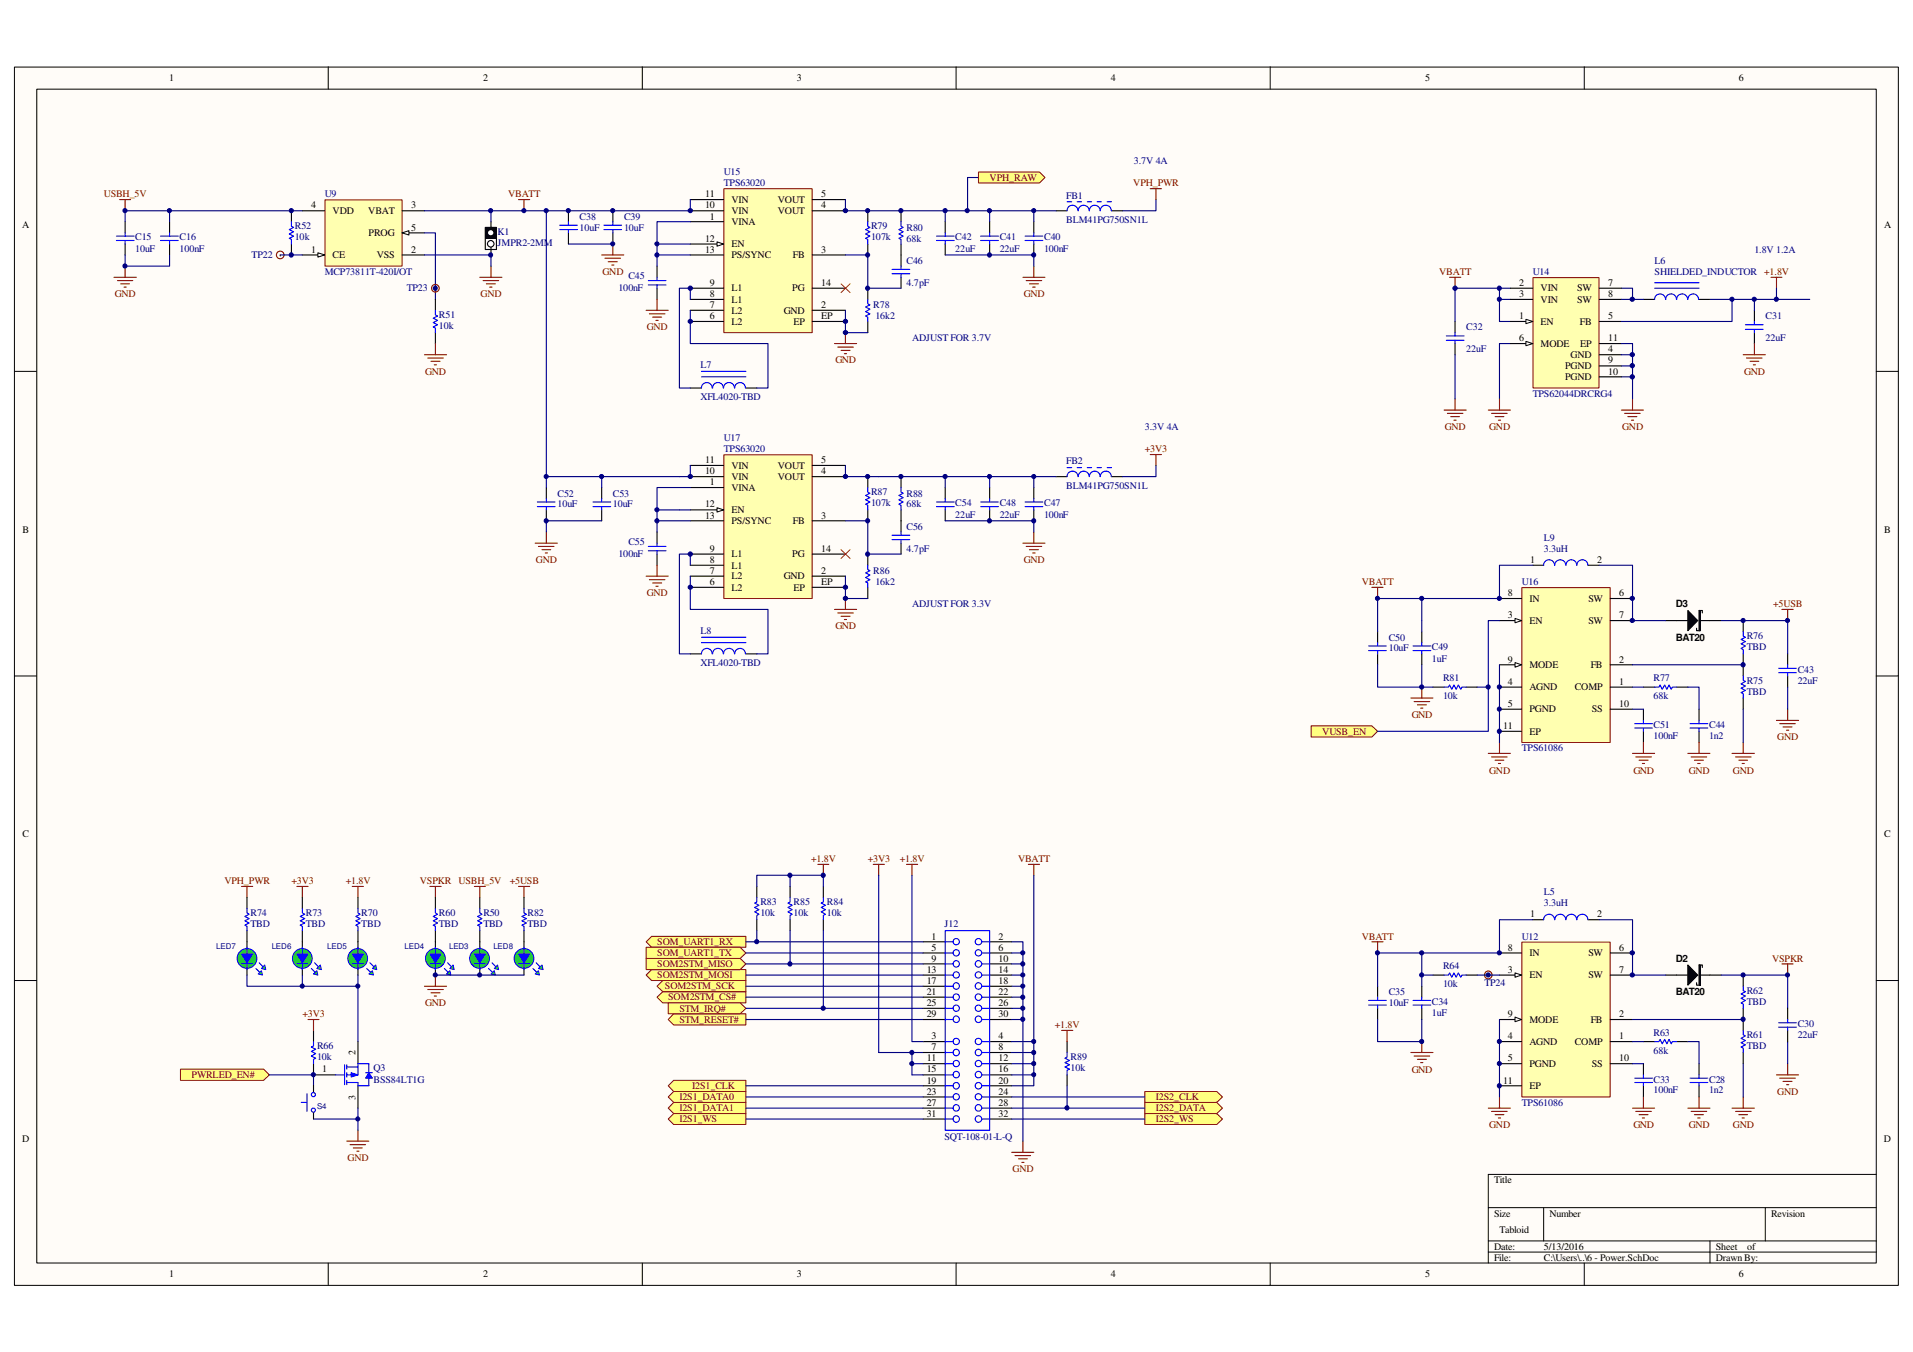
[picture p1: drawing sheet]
<svg xmlns="http://www.w3.org/2000/svg" width="297mm" height="210mm" viewBox="0 0 297 210" stroke-linecap="round" stroke-linejoin="round" font-family="sans-serif">
<defs><g id="words">
<g font-size="1.6">
<text x="26.2" y="12.6">1</text>
<text x="75" y="12.6">2</text>
<text x="123.7" y="12.6">3</text>
<text x="172.5" y="12.6">4</text>
<text x="221.3" y="12.6">5</text>
<text x="270" y="12.6">6</text>
<text x="3.4" y="35.4">A</text>
<text x="48.3" y="32.3">4</text>
<text x="51.6" y="33.2">VDD</text>
<text x="57.2" y="33.2">VBAT</text>
<text x="63.8" y="32.3">3</text>
<text x="63.8" y="35.8">5</text>
<text x="109.5" y="32.3">10</text>
<text x="109.5" y="30.6">11</text>
<text x="110.2" y="34.1">1</text>
<text x="113.6" y="33.2">VIN</text>
<text x="113.6" y="34.9">VINA</text>
<text x="113.6" y="31.5">VIN</text>
<text x="120.8" y="33.2">VOUT</text>
<text x="120.8" y="31.5">VOUT</text>
<text x="127.5" y="32.3">4</text>
<text x="127.5" y="30.6">5</text>
<text x="292.6" y="35.4">A</text>
<text x="48.3" y="39.2">1</text>
<text x="51.6" y="40.1">CE</text>
<text x="57.2" y="36.7">PROG</text>
<text x="58.5" y="40.1">VSS</text>
<text x="63.8" y="39.2">2</text>
<text x="109.5" y="37.5">12</text>
<text x="109.5" y="39.2">13</text>
<text x="113.6" y="38.4">EN</text>
<text x="113.6" y="40.1">PS/SYNC</text>
<text x="123.1" y="40.1">FB</text>
<text x="127.5" y="39.2">3</text>
<text x="110.2" y="44.4">9</text>
<text x="110.2" y="47.8">7</text>
<text x="110.2" y="46.1">8</text>
<text x="113.6" y="45.3">L1</text>
<text x="113.6" y="47">L1</text>
<text x="123" y="45.3">PG</text>
<text x="127.5" y="44.4">14</text>
<text x="127.5" y="47.8">2</text>
<text x="235.9" y="44.4">2</text>
<text x="235.9" y="46.1">3</text>
<text x="239.2" y="45.3">VIN</text>
<text x="239.2" y="47">VIN</text>
<text x="244.9" y="45.3">SW</text>
<text x="244.9" y="47">SW</text>
<text x="249.7" y="44.4">7</text>
<text x="249.7" y="46.1">8</text>
<text x="110.2" y="49.6">6</text>
<text x="113.6" y="50.4">L2</text>
<text x="113.6" y="48.7">L2</text>
<text x="121.7" y="48.7">GND</text>
<text x="123.2" y="50.4">EP</text>
<text x="127.5" y="49.6">EP</text>
<text x="235.9" y="49.6">1</text>
<text x="235.9" y="53">6</text>
<text x="239.2" y="50.4">EN</text>
<text x="239.2" y="53.8">MODE</text>
<text x="245.3" y="50.4">FB</text>
<text x="245.4" y="53.8">EP</text>
<text x="249.7" y="49.6">5</text>
<text x="249.7" y="53">11</text>
<text x="243" y="57.3">PGND</text>
<text x="243" y="59">PGND</text>
<text x="243.9" y="55.6">GND</text>
<text x="249.7" y="54.7">4</text>
<text x="249.7" y="56.4">9</text>
<text x="249.7" y="58.2">10</text>
<text x="109.5" y="71.9">11</text>
<text x="127.5" y="71.9">5</text>
<text x="109.5" y="73.6">10</text>
<text x="110.2" y="75.4">1</text>
<text x="113.6" y="74.5">VIN</text>
<text x="113.6" y="76.2">VINA</text>
<text x="113.6" y="72.8">VIN</text>
<text x="120.8" y="74.5">VOUT</text>
<text x="120.8" y="72.8">VOUT</text>
<text x="127.5" y="73.6">4</text>
<text x="3.5" y="82.7">B</text>
<text x="109.5" y="78.8">12</text>
<text x="109.5" y="80.5">13</text>
<text x="113.6" y="79.6">EN</text>
<text x="113.6" y="81.4">PS/SYNC</text>
<text x="123.1" y="81.4">FB</text>
<text x="127.5" y="80.5">3</text>
<text x="292.6" y="82.7">B</text>
<text x="110.2" y="85.7">9</text>
<text x="110.2" y="89.1">7</text>
<text x="110.2" y="87.4">8</text>
<text x="113.6" y="86.5">L1</text>
<text x="113.6" y="90">L2</text>
<text x="113.6" y="88.3">L1</text>
<text x="121.7" y="90">GND</text>
<text x="123" y="86.5">PG</text>
<text x="127.5" y="85.7">14</text>
<text x="127.5" y="89.1">2</text>
<text x="237.6" y="87.4">1</text>
<text x="248" y="87.4">2</text>
<text x="110.2" y="90.8">6</text>
<text x="113.6" y="91.7">L2</text>
<text x="123.2" y="91.7">EP</text>
<text x="127.5" y="90.8">EP</text>
<text x="234.1" y="92.5">8</text>
<text x="234.1" y="96">3</text>
<text x="237.5" y="93.4">IN</text>
<text x="246.6" y="93.4">SW</text>
<text x="251.4" y="92.5">6</text>
<text x="251.4" y="96">7</text>
<text x="237.5" y="96.9">EN</text>
<text x="246.6" y="96.9">SW</text>
<text x="234.1" y="102.9">9</text>
<text x="234.1" y="106.3">4</text>
<text x="237.5" y="103.7">MODE</text>
<text x="237.5" y="107.2">AGND</text>
<text x="244.5" y="107.2">COMP</text>
<text x="247" y="103.7">FB</text>
<text x="251.4" y="102.9">2</text>
<text x="251.4" y="106.3">1</text>
<text x="233.4" y="113.2">11</text>
<text x="234.1" y="109.7">5</text>
<text x="237.5" y="110.6">PGND</text>
<text x="247.2" y="110.6">SS</text>
<text x="251.4" y="109.7">10</text>
<text x="237.5" y="114">EP</text>
<text x="3.5" y="130">C</text>
<text x="292.6" y="130">C</text>
<text x="237.6" y="142.4">1</text>
<text x="248" y="142.4">2</text>
<text x="144.6" y="145.9">1</text>
<text x="144.6" y="147.6">5</text>
<text x="144.6" y="149.3">9</text>
<text x="155.1" y="145.9">2</text>
<text x="155.1" y="147.6">6</text>
<text x="155.1" y="149.3">10</text>
<text x="234.1" y="147.6">8</text>
<text x="237.5" y="148.5">IN</text>
<text x="246.6" y="148.5">SW</text>
<text x="251.4" y="147.6">6</text>
<text x="143.9" y="154.5">21</text>
<text x="143.9" y="152.7">17</text>
<text x="143.9" y="151">13</text>
<text x="155.1" y="151">14</text>
<text x="155.1" y="152.7">18</text>
<text x="155.1" y="154.5">22</text>
<text x="234.1" y="151">3</text>
<text x="237.5" y="151.9">EN</text>
<text x="246.6" y="151.9">SW</text>
<text x="251.4" y="151">7</text>
<text x="143.9" y="157.9">29</text>
<text x="143.9" y="156.2">25</text>
<text x="144.6" y="161.3">3</text>
<text x="155.1" y="161.3">4</text>
<text x="155.1" y="156.2">26</text>
<text x="155.1" y="157.9">30</text>
<text x="234.1" y="157.9">9</text>
<text x="234.1" y="161.3">4</text>
<text x="237.5" y="158.7">MODE</text>
<text x="247" y="158.7">FB</text>
<text x="251.4" y="157.9">2</text>
<text x="251.4" y="161.3">1</text>
<text x="50" y="166.5">1</text>
<text x="55.2" y="163.8" transform="rotate(-90 55.2 163.8)">2</text>
<text x="143.9" y="164.8">11</text>
<text x="143.9" y="166.5">15</text>
<text x="144.6" y="163.1">7</text>
<text x="155.1" y="163.1">8</text>
<text x="155.1" y="164.8">12</text>
<text x="155.1" y="166.5">16</text>
<text x="234.1" y="164.8">5</text>
<text x="237.5" y="162.2">AGND</text>
<text x="237.5" y="165.7">PGND</text>
<text x="244.5" y="162.2">COMP</text>
<text x="247.2" y="165.7">SS</text>
<text x="251.4" y="164.8">10</text>
<text x="55.2" y="170.7" transform="rotate(-90 55.2 170.7)">3</text>
<text x="143.9" y="173.4">31</text>
<text x="143.9" y="171.7">27</text>
<text x="143.9" y="169.9">23</text>
<text x="143.9" y="168.2">19</text>
<text x="155.1" y="168.2">20</text>
<text x="155.1" y="169.9">24</text>
<text x="155.1" y="171.7">28</text>
<text x="155.1" y="173.4">32</text>
<text x="233.4" y="168.2">11</text>
<text x="237.5" y="169.1">EP</text>
<text x="3.4" y="177.2">D</text>
<text x="292.5" y="177.2">D</text>
<text x="232" y="183.7">Title</text>
<text x="232" y="188.9">Size</text>
<text x="232.8" y="191.5">Tabloid</text>
<text x="240.6" y="188.9">Number</text>
<text x="275" y="188.9">Revision</text>
<text x="232" y="194.1">Date:</text>
<text x="232" y="195.7">File:</text>
<text x="239.7" y="194.1">5/13/2016</text>
<text x="239.7" y="195.7">C:\Users\..\6 - Power.SchDoc</text>
<text x="266.4" y="195.7">Drawn By:</text>
<text x="266.4" y="194.1">Sheet</text>
<text x="271.3" y="194.1">of</text>
<text x="26.2" y="198.3">1</text>
<text x="75" y="198.3">2</text>
<text x="123.7" y="198.3">3</text>
<text x="172.5" y="198.3">4</text>
<text x="221.3" y="198.3">5</text>
<text x="270" y="198.3">6</text>
</g>
<g font-size="1.6" fill="#000080">
<text x="112.4" y="27.2">U15</text>
<text x="112.4" y="28.9">TPS63020</text>
<text x="176.1" y="25.5">3.7V 4A</text>
<text x="45.8" y="35.6">R52</text>
<text x="50.4" y="30.6">U9</text>
<text x="90" y="35.8">10uF</text>
<text x="90" y="34.1">C38</text>
<text x="96.9" y="35.8">10uF</text>
<text x="96.9" y="34.1">C39</text>
<text x="135.3" y="35.6">R79</text>
<text x="140.8" y="35.8">R80</text>
<text x="165.6" y="30.8">FB1</text>
<text x="165.6" y="34.6">BLM41PG750SN1L</text>
<text x="21" y="39.1">10uF</text>
<text x="21" y="37.3">C15</text>
<text x="27.9" y="39.1">100nF</text>
<text x="27.9" y="37.3">C16</text>
<text x="39.1" y="40.1">TP22</text>
<text x="45.8" y="37.3">10k</text>
<text x="77.3" y="36.5">K1</text>
<text x="77.3" y="38.2">JMPR2-2MM</text>
<text x="135.3" y="37.3">107k</text>
<text x="140.8" y="40.9">C46</text>
<text x="140.8" y="37.5">68k</text>
<text x="148.3" y="39.1">22uF</text>
<text x="148.3" y="37.3">C42</text>
<text x="155.2" y="39.1">22uF</text>
<text x="155.2" y="37.3">C41</text>
<text x="162.1" y="39.1">100nF</text>
<text x="162.1" y="37.3">C40</text>
<text x="256.9" y="40.9">L6</text>
<text x="272.4" y="39.2">1.8V 1.2A</text>
<text x="50.4" y="42.7">MCP73811T-420I/OT</text>
<text x="63.2" y="45.3">TP23</text>
<text x="96.1" y="45.3">100nF</text>
<text x="97.6" y="43.3">C45</text>
<text x="135.6" y="47.8">R78</text>
<text x="140.8" y="44.4">4.7pF</text>
<text x="238" y="42.7">U14</text>
<text x="256.9" y="42.7">SHIELDED_INDUCTOR +1.8V</text>
<text x="68.2" y="51.1">10k</text>
<text x="68.2" y="49.4">R51</text>
<text x="135.9" y="49.6">16k2</text>
<text x="141.6" y="53">ADJUST FOR 3.7V</text>
<text x="227.7" y="51.3">C32</text>
<text x="274.1" y="53">22uF</text>
<text x="274.1" y="49.6">C31</text>
<text x="108.8" y="57.1">L7</text>
<text x="227.7" y="54.7">22uF</text>
<text x="108.8" y="62.1">XFL4020-TBD</text>
<text x="238" y="61.6">TPS62044DRCRG4</text>
<text x="112.4" y="68.5">U17</text>
<text x="112.4" y="70.2">TPS63020</text>
<text x="177.8" y="66.8">3.3V 4A</text>
<text x="86.6" y="77.1">C52</text>
<text x="95.2" y="77.1">C53</text>
<text x="135.3" y="76.9">R87</text>
<text x="140.8" y="77.1">R88</text>
<text x="165.6" y="72.1">FB2</text>
<text x="165.6" y="75.9">BLM41PG750SN1L</text>
<text x="86.6" y="78.8">10uF</text>
<text x="95.2" y="78.8">10uF</text>
<text x="135.3" y="78.6">107k</text>
<text x="140.8" y="82.2">C56</text>
<text x="140.8" y="78.8">68k</text>
<text x="148.3" y="80.3">22uF</text>
<text x="148.3" y="78.6">C54</text>
<text x="155.2" y="80.3">22uF</text>
<text x="155.2" y="78.6">C48</text>
<text x="162.1" y="80.3">100nF</text>
<text x="162.1" y="78.6">C47</text>
<text x="239.7" y="83.9">L9</text>
<text x="96.1" y="86.5">100nF</text>
<text x="97.6" y="84.6">C55</text>
<text x="135.6" y="89.1">R86</text>
<text x="140.8" y="85.7">4.7pF</text>
<text x="239.7" y="85.7">3.3uH</text>
<text x="135.9" y="90.8">16k2</text>
<text x="141.6" y="94.3">ADJUST FOR 3.3V</text>
<text x="236.3" y="90.8">U16</text>
<text x="108.8" y="98.4">L8</text>
<text x="215.6" y="101.1">10uF</text>
<text x="215.6" y="99.4">C50</text>
<text x="222.3" y="101">C49</text>
<text x="271.2" y="101">TBD</text>
<text x="271.2" y="99.3">R76</text>
<text x="108.8" y="103.4">XFL4020-TBD</text>
<text x="222.3" y="102.7">1uF</text>
<text x="224.1" y="105.8">R81</text>
<text x="256.7" y="105.8">R77</text>
<text x="271.2" y="107.9">TBD</text>
<text x="271.2" y="106.1">R75</text>
<text x="279.1" y="106.1">22uF</text>
<text x="279.1" y="104.4">C43</text>
<text x="224.1" y="108.5">10k</text>
<text x="256.7" y="113">C51</text>
<text x="256.7" y="108.5">68k</text>
<text x="265.4" y="113">C44</text>
<text x="236.3" y="116.6">TPS61086</text>
<text x="256.7" y="114.7">100nF</text>
<text x="265.4" y="114.7">1n2</text>
<text x="38.9" y="144">TBD</text>
<text x="38.9" y="142.2">R74</text>
<text x="47.5" y="144">TBD</text>
<text x="47.5" y="142.2">R73</text>
<text x="56.1" y="144">TBD</text>
<text x="56.1" y="142.2">R70</text>
<text x="68.2" y="144">TBD</text>
<text x="68.2" y="142.2">R60</text>
<text x="75.1" y="144">TBD</text>
<text x="75.1" y="142.2">R50</text>
<text x="81.9" y="144">TBD</text>
<text x="81.9" y="142.2">R82</text>
<text x="118.1" y="142.2">10k</text>
<text x="118.1" y="140.5">R83</text>
<text x="123.2" y="142.2">10k</text>
<text x="123.2" y="140.5">R85</text>
<text x="128.4" y="142.2">10k</text>
<text x="128.4" y="140.5">R84</text>
<text x="146.6" y="144">J12</text>
<text x="239.7" y="139">L5</text>
<text x="239.7" y="140.7">3.3uH</text>
<text x="236.3" y="145.9">U12</text>
<text x="215.6" y="154.5">C35</text>
<text x="222.3" y="156">C34</text>
<text x="224.1" y="153.2">10k</text>
<text x="224.1" y="150.5">R64</text>
<text x="230.5" y="153">TP24</text>
<text x="271.2" y="156">TBD</text>
<text x="271.2" y="154.3">R62</text>
<text x="215.6" y="156.2">10uF</text>
<text x="222.3" y="157.7">1uF</text>
<text x="256.7" y="160.8">R63</text>
<text x="271.2" y="161.2">R61</text>
<text x="279.1" y="161.2">22uF</text>
<text x="279.1" y="159.5">C30</text>
<text x="49.2" y="164.6">10k</text>
<text x="49.2" y="162.9">R66</text>
<text x="58" y="166.3">Q3</text>
<text x="166.2" y="166.3">10k</text>
<text x="166.2" y="164.6">R89</text>
<text x="256.7" y="163.6">68k</text>
<text x="271.2" y="162.9">TBD</text>
<text x="58" y="168.1">BSS84LT1G</text>
<text x="236.3" y="171.7">TPS61086</text>
<text x="256.7" y="169.8">100nF</text>
<text x="256.7" y="168.1">C33</text>
<text x="265.4" y="169.8">1n2</text>
<text x="265.4" y="168.1">C28</text>
<text x="146.6" y="177">SQT-108-01-L-Q</text>
</g>
<g font-size="1.6" fill="#800000">
<text x="153.7" y="28.1">VPH_RAW</text>
<text x="176" y="28.9">VPH_PWR</text>
<text x="16.1" y="30.6">USBH_5V</text>
<text x="78.9" y="30.6">VBATT</text>
<text x="17.8" y="46.1">GND</text>
<text x="74.6" y="46.1">GND</text>
<text x="93.6" y="42.7">GND</text>
<text x="159" y="46.1">GND</text>
<text x="223.5" y="42.7">VBATT</text>
<text x="100.5" y="51.3">GND</text>
<text x="66" y="58.2">GND</text>
<text x="129.7" y="56.4">GND</text>
<text x="270.8" y="58.2">GND</text>
<text x="177.8" y="70.2">+3V3</text>
<text x="224.3" y="66.8">GND</text>
<text x="231.2" y="66.8">GND</text>
<text x="251.9" y="66.8">GND</text>
<text x="83.2" y="87.4">GND</text>
<text x="159" y="87.4">GND</text>
<text x="100.5" y="92.6">GND</text>
<text x="211.5" y="90.8">VBATT</text>
<text x="275.3" y="94.3">+5USB</text>
<text x="129.7" y="97.7">GND</text>
<text x="219.2" y="111.5">GND</text>
<text x="205.3" y="114">VUSB_EN</text>
<text x="276" y="114.9">GND</text>
<text x="231.2" y="120.1">GND</text>
<text x="253.6" y="120.1">GND</text>
<text x="262.2" y="120.1">GND</text>
<text x="269.1" y="120.1">GND</text>
<text x="34.8" y="137.2">VPH_PWR</text>
<text x="45.3" y="137.2">+3V3</text>
<text x="53.7" y="137.2">+1.8V</text>
<text x="65.2" y="137.2">VSPKR USBH_5V</text>
<text x="79.2" y="137.2">+5USB</text>
<text x="125.9" y="133.8">+1.8V</text>
<text x="134.7" y="133.8">+3V3</text>
<text x="139.7" y="133.8">+1.8V</text>
<text x="158.1" y="133.8">VBATT</text>
<text x="102.1" y="146.7">SOM_UART1_RX</text>
<text x="102.1" y="148.5">SOM_UART1_TX</text>
<text x="211.5" y="145.9">VBATT</text>
<text x="275.2" y="149.3">VSPKR</text>
<text x="102.1" y="151.9">SOM2STM_MOSI</text>
<text x="102.1" y="150.2">SOM2STM_MISO</text>
<text x="103.2" y="153.6">SOM2STM_SCK</text>
<text x="103.8" y="155.3">SOM2STM_CS#</text>
<text x="47" y="157.9">+3V3</text>
<text x="66" y="156.2">GND</text>
<text x="105.5" y="158.7">STM_RESET#</text>
<text x="105.5" y="157.1">STM_IRQ#</text>
<text x="163.8" y="159.6">+1.8V</text>
<text x="29.8" y="167.3">PWRLED_EN#</text>
<text x="219.2" y="166.5">GND</text>
<text x="105.5" y="170.8">I2S1_DATA0</text>
<text x="105.5" y="172.5">I2S1_DATA1</text>
<text x="107.5" y="169.1">I2S1_CLK</text>
<text x="179.5" y="170.8">I2S2_CLK</text>
<text x="179.5" y="172.5">I2S2_DATA</text>
<text x="276" y="170">GND</text>
<text x="105.5" y="174.2">I2S1_WS</text>
<text x="179.5" y="174.2">I2S2_WS</text>
<text x="231.2" y="175.1">GND</text>
<text x="253.6" y="175.1">GND</text>
<text x="262.2" y="175.1">GND</text>
<text x="269.1" y="175.1">GND</text>
<text x="54" y="180.3">GND</text>
<text x="157.2" y="182">GND</text>
</g>
<g font-size="1.5">
<text x="260.2" y="94.3">D3</text>
<text x="260.2" y="99.4">BAT20</text>
<text x="260.2" y="149.3">D2</text>
<text x="260.2" y="154.5">BAT20</text>
</g>
<g font-size="1.2" fill="#000080">
<text x="33.6" y="147.4">LED7</text>
<text x="42.2" y="147.4">LED6</text>
<text x="50.8" y="147.4">LED5</text>
<text x="62.8" y="147.4">LED4</text>
<text x="69.7" y="147.4">LED3</text>
<text x="76.6" y="147.4">LED8</text>
<text x="49.2" y="172.1">S4</text>
</g>
</g></defs>
<path d="M2.3 10.5h292.5v189.1h-292.5z" fill="#fffcf8"/>
<path d="M2.2 10.4h292.6v189.2h-292.6z" fill="none" stroke="#000" stroke-width=".16"/>
<path d="M5.8 13.9h285.5v182.2h-285.5z" fill="#fffcf8"/>
<g fill="none" stroke="#000" stroke-width=".16">
<path d="M5.7 13.8h285.6v182.3h-285.6zM51 10.4v3.4M99.7 10.4v3.4M148.5 10.4v3.4M197.2 10.4v3.4M246 10.4v3.4M2.2 57.7h3.5M291.3 57.7h3.5M2.2 104.9h3.5M291.3 104.9h3.5M2.2 152.2h3.5M291.3 152.2h3.5"/>
<path d="M51 196.1v3.5M99.7 196.1v3.5M148.5 196.1v3.5M197.2 196.1v3.5M231.1 187.5h60.2M231.1 192.7h60.2M231.1 194.4h60.2M239.7 187.5v5.2M246 196.1v3.5M265.5 192.7v3.4M274.1 187.5v5.2M291.3 182.3h-60.2v13.8"/>
</g>
<path d="M75.3 35.3h1.8v3.4h-1.8zM76.2 34.4v2.3M76.2 37.3v2.3M146.8 34.4v1.8M146.8 37.9v1.7M160.5 34.4v1.8M160.5 37.9v1.7M164 32.7h1.7M172.6 32.7h1.7" fill="none" stroke="#000" stroke-width=".17"/>
<g fill="none" stroke="#00f" stroke-width=".17">
<path d="M145.4 36.7h2.8M145.4 37.3h2.8M146.8 36.2v.5M146.8 37.3v.6M159.2 36.7h2.7M159.2 37.3h2.7M160.5 36.2v.5M160.5 37.3v.6M165.7 32.7a.85 .85 0 0 1 .8-.8 .85 .85 0 0 1 .9 .8M165.7 31.3h.7M167.3 31.3h.6M167.4 32.7a.85 .85 0 0 1 .9-.8 .85 .85 0 0 1 .8 .8"/>
<path d="M168.8 31.3h.7M169.2 32.7a.83 .83 0 0 1 .8-.8 .83 .83 0 0 1 .8 .8M170.3 31.3h.7M170.9 32.7a.85 .85 0 0 1 .8-.8 .85 .85 0 0 1 .8 .8M171.9 31.3h.7"/>
</g>
<path d="M160.5 32.7v1.7M179.5 31v1.7h-5.2" fill="none" stroke="#000080" stroke-width=".17"/>
<path d="M178.6 29.3h1.7M179.5 29.3v1.7M74.5 43.1h3.4M75 43.6h2.4M75.5 44.1h1.4M76 44.6h.4M76.2 41.3v1.8M158.8 43.1h3.5M159.3 43.6h2.5M159.8 44.1h1.4M160.4 44.6h.3M160.5 41.3v1.8" fill="none" stroke="#800000" stroke-width=".17"/>
<circle cx="76.2" cy="37.9" r=".5" fill="#f0ffff"/>
<circle cx="76.2" cy="37.9" r=".5" fill="none" stroke="#000" stroke-width=".17"/>
<path d="M75.4 35.4h1.7v1.6h-1.7z" fill="#000"/>
<path d="M75.4 35.3h1.7v1.7h-1.7z" fill="none" stroke="#000" stroke-width=".16"/>
<circle cx="76.2" cy="36.1" r=".49" fill="#f0ffff"/>
<circle cx="76.2" cy="36.1" r=".49" fill="none" stroke="#000" stroke-width=".17"/>
<path d="M112.4 29.3h13.7v22.3h-13.7z" fill="#ffffb0"/>
<path d="M112.4 29.3h13.7v22.3h-13.7z" fill="none" stroke="#800000" stroke-width=".16"/>
<path d="M107.2 37.9h5.1" fill="none" stroke="#000" stroke-width=".17"/>
<path d="M111.3 37.5l1 .4-1 .3z" fill="#fffcf8"/>
<path d="M111.3 37.5l1 .4-1 .3z" fill="none" stroke="#000" stroke-width=".16"/>
<g fill="none" stroke="#000" stroke-width=".17">
<path d="M95.2 32.7v1.7M95.2 36.2v1.7M107.2 39.6h5.1M107.2 32.7h5.1M107.2 34.4h5.1M107.2 31h5.1M126.1 39.6h5.2M126.1 32.7h5.2M126.1 31h5.2M139.9 32.7v1.7M139.9 37.9v3.4M102 41.3v1.8"/>
<path d="M102 44.7v1.8M107.2 48.2h5.1M107.2 44.7h5.1M107.2 49.9h5.1M107.2 46.5h5.1M126.1 48.2h5.2M126.1 44.7h5.2M126.1 49.9h5.2M134.7 44.7v1.8M134.7 49.9v1.7M139.9 43.1v1.6M107.2 60.2h1.7"/>
<path d="M115.8 60.2h1.7"/>
</g>
<g fill="none" stroke="#800000" stroke-width=".17">
<path d="M80.5 31h1.8M81.4 31v1.7M93.4 39.6h3.5M95.2 37.9v1.7M93.9 40.1h2.4M94.4 40.6h1.4M95 41.1h.3M100.3 48.2h3.5M100.8 48.7h2.4M101.3 49.2h1.4M101.9 49.7h.3M102 46.5v1.7"/>
<path d="M129.6 53.3h3.4M130.1 53.9h2.4M130.6 54.4h1.4M131.1 54.9h.3M131.3 51.6v1.7"/>
</g>
<g fill="none" stroke="#00f" stroke-width=".17">
<path d="M93.8 35h2.7M93.8 35.6h2.7M95.2 34.4v.6M95.2 35.6v.6M139.9 34.4v.7l.3 .2-.6 .3 .6 .4-.6 .3 .6 .4-.6 .3 .3 .2v.7M100.7 44.2h2.7M100.7 43.6h2.7M102 43.1v.5M102 44.2v.5M108.9 58.5h6.9M108.9 57.7h6.9M134.7 46.5v.7l.4 .1-.7 .4 .7 .3-.7 .4 .7 .3-.7 .4 .3 .1v.7"/>
<path d="M138.5 41.8h2.8M138.5 42.5h2.8M139.9 41.3v.5M139.9 42.5v.6M108.9 60.2a.83 .83 0 0 1 .8-.8 .83 .83 0 0 1 .9 .8M110.7 60.2a.83 .83 0 0 1 .8-.8 .83 .83 0 0 1 .8 .8M112.3 60.2a.85 .85 0 0 1 .9-.8 .85 .85 0 0 1 .8 .8M114.1 60.2a.83 .83 0 0 1 .8-.8 .83 .83 0 0 1 .8 .8"/>
</g>
<path d="M102 39.6v1.7" fill="none" stroke="#000080" stroke-width=".17"/>
<path d="M130.6 44.1l1.4 1.3M132 44.1l-1.4 1.3" fill="none" stroke="#f00" stroke-width=".16"/>
<path d="M50.5 31.1h11.9v10.2h-11.9z" fill="#ffffb0"/>
<path d="M50.5 31h11.9v10.3h-11.9z" fill="none" stroke="#800000" stroke-width=".16"/>
<path d="M46.9 39.6h3.5M46.9 32.7h3.5M62.4 39.6h3.5M62.4 32.7h3.5" fill="none" stroke="#000" stroke-width=".17"/>
<path d="M49.4 39.2l1 .4-1 .3z" fill="#fffcf8"/>
<path d="M49.4 39.2l1 .4-1 .3z" fill="none" stroke="#000" stroke-width=".16"/>
<path d="M62.4 36.2h3.5" fill="none" stroke="#000" stroke-width=".17"/>
<path d="M62.4 36.2l1.1-.4v.7z" fill="#fffcf8"/>
<path d="M62.4 36.2l1.1-.4v.7z" fill="none" stroke="#000" stroke-width=".16"/>
<g fill="none" stroke="#000" stroke-width=".17">
<path d="M19.4 34.4v1.8M19.4 37.9v1.7M26.3 34.4v1.8M26.3 37.9v1.7M45.3 32.7v1.7M45.3 37.9v1.7M67.6 46.5v1.7M67.6 51.6v1.7M146.8 75.7v1.7M146.8 79.2v1.7M160.5 75.7v1.7M160.5 79.2v1.7"/>
<path d="M164 74h1.7M172.6 74h1.7"/>
</g>
<g fill="none" stroke="#00f" stroke-width=".17">
<path d="M18.1 36.7h2.7M18.1 37.3h2.7M19.4 36.2v.5M19.4 37.3v.6M24.9 36.7h2.8M24.9 37.3h2.8M26.3 36.2v.5M26.3 37.3v.6M45.3 34.4v.7l.3 .2-.7 .3 .7 .4-.7 .3 .7 .4-.7 .3 .4 .2v.7M67.6 48.2v.7l.3 .2-.6 .3 .6 .3-.6 .4 .6 .3-.6 .4 .3 .1v.7M145.4 77.9h2.8M145.4 78.7h2.8"/>
<path d="M146.8 77.4v.5M146.8 78.7v.5M159.2 77.9h2.7M159.2 78.7h2.7M160.5 77.4v.5M160.5 78.7v.5M165.7 74a.85 .85 0 0 1 .8-.8 .85 .85 0 0 1 .9 .8M165.7 72.6h.7M167.3 72.6h.6M167.4 74a.85 .85 0 0 1 .9-.8 .85 .85 0 0 1 .8 .8M168.8 72.6h.7M169.2 74a.83 .83 0 0 1 .8-.8 .83 .83 0 0 1 .8 .8"/>
<path d="M170.3 72.6h.7M170.9 74a.85 .85 0 0 1 .8-.8 .85 .85 0 0 1 .8 .8M171.9 72.6h.7"/>
</g>
<path d="M19.4 39.6v1.7h6.9v-1.7M19.4 34.4v-1.7h6.9v1.7M26.3 32.7h20.6M65.9 36.2h1.7v10.3M65.9 32.7h10.3M160.5 74v1.7M179.5 72.3v1.7h-5.2" fill="none" stroke="#000080" stroke-width=".17"/>
<path d="M65.9 55.1h3.4M66.4 55.6h2.4M66.9 56.1h1.4M67.4 56.6h.4M67.6 53.3v1.8M178.6 70.6h1.7M179.5 70.6v1.7M158.8 84.3h3.5M159.3 84.8h2.5M159.8 85.3h1.4M160.4 85.9h.3M160.5 82.6v1.7" fill="none" stroke="#800000" stroke-width=".17"/>
<path d="M112.4 70.7h13.7v22.2h-13.7z" fill="#ffffb0"/>
<path d="M112.4 70.6h13.7v22.3h-13.7z" fill="none" stroke="#800000" stroke-width=".16"/>
<path d="M107.2 79.2h5.1" fill="none" stroke="#000" stroke-width=".17"/>
<path d="M111.3 78.8l1 .4-1 .3z" fill="#fffcf8"/>
<path d="M111.3 78.8l1 .4-1 .3z" fill="none" stroke="#000" stroke-width=".16"/>
<g fill="none" stroke="#000" stroke-width=".17">
<path d="M255.2 46.5h1.7M263.8 46.5h1.7M84.8 75.7v1.7M84.8 79.2v1.7M107.2 74h5.1M107.2 75.7h5.1M107.2 72.3h5.1M126.1 74h5.2M126.1 72.3h5.2M139.9 74v1.7M139.9 79.2v3.4M102 82.6v1.7"/>
<path d="M102 86v1.8M107.2 80.9h5.1M107.2 89.5h5.1M107.2 86h5.1M107.2 91.2h5.1M107.2 87.8h5.1M126.1 80.9h5.2M126.1 89.5h5.2M126.1 86h5.2M126.1 91.2h5.2M134.7 86v1.8M134.7 91.2v1.7"/>
<path d="M139.9 84.3v1.7M107.2 101.5h1.7M115.8 101.5h1.7"/>
</g>
<g fill="none" stroke="#800000" stroke-width=".17">
<path d="M231.1 63.7h3.4M231.6 64.2h2.4M232.2 64.7h1.3M232.7 65.2h.3M232.8 61.9v1.8M251.8 63.7h3.4M252.3 64.2h2.4M252.8 64.7h1.4M253.3 65.2h.4M253.5 61.9v1.8M83.1 84.3h3.4M83.6 84.8h2.4"/>
<path d="M84.2 85.3h1.3M84.7 85.9h.3M84.8 82.6v1.7M100.3 89.5h3.5M100.8 90h2.4M101.3 90.5h1.4M101.9 91h.3M102 87.8v1.7M129.6 94.6h3.4M130.1 95.2h2.4M130.6 95.7h1.4M131.1 96.2h.3"/>
<path d="M131.3 92.9v1.7"/>
</g>
<g fill="none" stroke="#00f" stroke-width=".17">
<path d="M256.9 46.5a.85 .85 0 0 1 .9-.9 .85 .85 0 0 1 .8 .9M256.9 44.7h6.9M256.9 43.9h6.9M258.7 46.5a.83 .83 0 0 1 .8-.9 .83 .83 0 0 1 .8 .9M260.3 46.5a.85 .85 0 0 1 .9-.9 .85 .85 0 0 1 .8 .9M262.1 46.5a.83 .83 0 0 1 .8-.9 .83 .83 0 0 1 .8 .9M83.4 77.9h2.8M83.4 78.7h2.8M84.8 77.4v.5M84.8 78.7v.5M139.9 75.7v.7l.3 .2-.6 .3 .6 .4-.6 .3 .6 .3-.6 .4 .3 .1v.8M100.7 85.5h2.7"/>
<path d="M100.7 84.8h2.7M102 84.3v.5M102 85.5v.5M108.9 99.8h6.9M108.9 98.9h6.9M134.7 87.8v.6l.4 .2-.7 .3 .7 .4-.7 .4 .7 .3-.7 .3 .3 .2v.7M138.5 83.1h2.8M138.5 83.8h2.8M139.9 82.6v.5M139.9 83.8v.5M108.9 101.5a.83 .83 0 0 1 .8-.8 .83 .83 0 0 1 .9 .8M110.7 101.5a.83 .83 0 0 1 .8-.8 .83 .83 0 0 1 .8 .8"/>
<path d="M112.3 101.5a.85 .85 0 0 1 .9-.8 .85 .85 0 0 1 .8 .8M114.1 101.5a.83 .83 0 0 1 .8-.8 .83 .83 0 0 1 .8 .8"/>
</g>
<path d="M232.8 46.5v3.4h1.7M234.5 44.7h-1.7v1.8h1.7M234.5 53.3h-1.7v8.6M251.8 44.7h1.7v1.8M251.8 58.5h1.7M251.8 56.8h1.7M84.8 74v1.7M107.2 75.7h-5.2v5.2h5.2M102 80.9v1.7" fill="none" stroke="#000080" stroke-width=".17"/>
<path d="M130.6 85.3l1.4 1.4M132 85.3l-1.4 1.4" fill="none" stroke="#f00" stroke-width=".16"/>
<path d="M238.1 43.1h10.2v17.1h-10.2z" fill="#ffffb0"/>
<path d="M238 43.1h10.3v17.1h-10.3z" fill="none" stroke="#800000" stroke-width=".16"/>
<path d="M234.5 49.9h3.5" fill="none" stroke="#000" stroke-width=".17"/>
<path d="M236.9 49.6l1.1 .3-1.1 .3z" fill="#fffcf8"/>
<path d="M236.9 49.6l1.1 .3-1.1 .3z" fill="none" stroke="#000" stroke-width=".16"/>
<path d="M234.5 44.7h3.5M234.5 46.5h3.5M234.5 53.3h3.5M248.3 55.1h3.5M248.3 49.9h3.5" fill="none" stroke="#000" stroke-width=".17"/>
<path d="M236.9 53l1.1 .3-1.1 .4z" fill="#fffcf8"/>
<path d="M236.9 53l1.1 .3-1.1 .4z" fill="none" stroke="#000" stroke-width=".16"/>
<path d="M225.9 49.9v1.7M225.9 53.3v1.8M248.3 44.7h3.5M248.3 46.5h3.5M248.3 56.8h3.5M248.3 58.5h3.5M248.3 53.3h3.5M272.4 48.2v1.7M272.4 51.6v1.7" fill="none" stroke="#000" stroke-width=".17"/>
<path d="M65.9 39.6h10.3v1.7M225.9 55.1v6.8M232.8 44.7h-6.9v5.2M251.8 55.1h1.7v6.8M251.8 53.3h1.7v1.8M265.5 46.5h3.4v3.4h-17.1M268.9 46.5h12.1M272.4 46.5v1.7M275.8 44.7v1.8" fill="none" stroke="#000080" stroke-width=".17"/>
<path d="M224.6 52.2h2.7M224.6 52.8h2.7M225.9 51.6v.6M225.9 52.8v.5M271 50.4h2.8M271 51.1h2.8M272.4 49.9v.5M272.4 51.1v.5" fill="none" stroke="#00f" stroke-width=".17"/>
<g fill="none" stroke="#800000" stroke-width=".17">
<path d="M18.6 31h1.7M19.4 31v1.7M17.7 43.1h3.5M18.2 43.6h2.4M18.8 44.1h1.3M19.3 44.6h.3M19.4 41.3v1.8M225.1 43.1h1.7M225.9 43.1v1.6M270.7 55.1h3.4M271.2 55.6h2.4M271.7 56.1h1.4"/>
<path d="M272.2 56.6h.4M272.4 53.3v1.8M275 43.1h1.7M275.8 43.1v1.6M224.2 63.7h3.5M224.7 64.2h2.5M225.3 64.7h1.3M225.8 65.2h.3M225.9 61.9v1.8M276.7 94.6h1.7M277.6 94.6v1.8"/>
</g>
<path d="M236.3 146.3h13.7v24h-13.7z" fill="#ffffb0"/>
<path d="M236.3 146.3h13.7v24h-13.7z" fill="none" stroke="#800000" stroke-width=".16"/>
<path d="M232.8 148h3.5M232.8 151.4h3.5" fill="none" stroke="#000" stroke-width=".17"/>
<path d="M235.2 151l1.1 .4-1.1 .3z" fill="#fffcf8"/>
<path d="M235.2 151l1.1 .4-1.1 .3z" fill="none" stroke="#000" stroke-width=".16"/>
<path d="M232.8 158.3h3.5" fill="none" stroke="#000" stroke-width=".17"/>
<path d="M235.2 157.9l1.1 .4-1.1 .3z" fill="#fffcf8"/>
<path d="M235.2 157.9l1.1 .4-1.1 .3z" fill="none" stroke="#000" stroke-width=".16"/>
<g fill="none" stroke="#000" stroke-width=".17">
<path d="M213.9 153.1v1.7M213.9 156.5v1.8M220.8 153.1v1.7M220.8 156.5v1.8M222.5 151.4h1.7M227.7 151.4h1.7M231.1 151.4h.1M238 142.8h1.7M246.6 142.8h1.7M250 158.3h3.5M250 148h3.5M250 151.4h3.5"/>
<path d="M258.7 151.4h3.4M262.1 149.8l1.5 1.6-1.5 1.6zM263.4 152.6v.4h.6M263.8 149.8h.2v3.2h-.2zM263.8 149.8h.5v.4M263.8 151.4h3.4M263.9 149.8v3.2M270.7 151.4v1.7M270.7 156.5v3.5M232.8 161.7h3.5M232.8 165.1h3.5M232.8 168.6h3.5"/>
<path d="M250 161.7h3.5M250 165.1h3.5M255.2 161.7h1.7M255.2 165.1v1.8M255.2 168.6v1.7M260.3 161.7h1.8M263.8 165.1v1.8M263.8 168.6v1.7M270.7 163.4v1.7"/>
</g>
<g fill="none" stroke="#800000" stroke-width=".17">
<path d="M213 146.2h1.8M213.9 146.2v1.8M276.7 149.6h1.7M277.6 149.6v1.8M219.1 163.4h3.4M219.6 164h2.4M220.1 164.5h1.4M220.6 165h.3M220.8 161.7v1.7M231.1 172h3.4M231.6 172.6h2.4M232.2 173.1h1.3"/>
<path d="M232.7 173.6h.3M232.8 170.3v1.7M253.5 172h3.4M254 172.6h2.4M254.5 173.1h1.4M255 173.6h.4M255.2 170.3v1.7M262.1 172h3.4M262.6 172.6h2.4M263.1 173.1h1.4M263.6 173.6h.4M263.8 170.3v1.7"/>
<path d="M268.9 172h3.5M269.5 172.6h2.4M270 173.1h1.4M270.5 173.6h.3M270.7 170.3v1.7M275.8 166.9h3.5M276.3 167.4h2.5M276.9 167.9h1.4M277.4 168.4h.3M277.6 165.1v1.8"/>
<circle cx="231.1" cy="151.4" r=".6"/>
</g>
<path d="M229.4 151.4h3.4M232.8 158.3v12M238 142.8h-5.2v5.2h-12v3.4h1.7M248.3 142.8h5.2v8.6h5.2M253.5 158.3h17.2M253.5 165.1h1.7M253.5 161.7h1.7M262.1 161.7h1.7v3.4M270.7 165.1v5.2" fill="none" stroke="#000080" stroke-width=".17"/>
<g fill="none" stroke="#00f" stroke-width=".17">
<path d="M212.5 156h2.8M212.5 155.3h2.8M213.9 154.8v.5M213.9 156v.5M219.4 156h2.8M219.4 155.3h2.8M220.8 154.8v.5M220.8 156v.5M224.2 151.4h.7l.2-.4 .3 .7 .4-.7 .3 .7 .3-.7 .4 .7 .2-.3h.7M239.7 142.8a.85 .85 0 0 1 .8-.9 .85 .85 0 0 1 .9 .9M241.4 142.8a.85 .85 0 0 1 .9-.9 .85 .85 0 0 1 .8 .9M243.2 142.8a.83 .83 0 0 1 .8-.9 .83 .83 0 0 1 .8 .9"/>
<path d="M244.9 142.8a.85 .85 0 0 1 .8-.9 .85 .85 0 0 1 .8 .9M270.7 160v.7l.3 .1-.7 .4 .7 .3-.7 .4 .7 .3-.7 .4 .4 .1v.7M270.7 153.1v.7l.3 .2-.7 .3 .7 .3-.7 .4 .7 .3-.7 .4 .4 .2v.6M253.8 167.4h2.8M253.8 168.1h2.8M255.2 166.9v.5M255.2 168.1v.5M256.9 161.7h.7l.2-.3 .3 .7 .4-.7 .3 .7 .4-.7 .3 .7 .2-.4h.6M262.4 167.4h2.8M262.4 168.1h2.8M263.8 166.9v.5M263.8 168.1v.5"/>
</g>
<path d="M262.1 149.8l1.5 1.6-1.5 1.6z" fill="#000"/>
<path d="M236.3 91.3h13.7v24h-13.7z" fill="#ffffb0"/>
<path d="M236.3 91.2h13.7v24.1h-13.7z" fill="none" stroke="#800000" stroke-width=".16"/>
<path d="M232.8 92.9h3.5M232.8 96.4h3.5" fill="none" stroke="#000" stroke-width=".17"/>
<path d="M235.2 96l1.1 .4-1.1 .3z" fill="#fffcf8"/>
<path d="M235.2 96l1.1 .4-1.1 .3z" fill="none" stroke="#000" stroke-width=".16"/>
<path d="M232.8 103.2h3.5" fill="none" stroke="#000" stroke-width=".17"/>
<path d="M235.2 102.9l1.1 .3-1.1 .4z" fill="#fffcf8"/>
<path d="M235.2 102.9l1.1 .3-1.1 .4z" fill="none" stroke="#000" stroke-width=".16"/>
<g fill="none" stroke="#000" stroke-width=".17">
<path d="M213.9 98.1v1.7M220.8 98.1v1.7M238 87.8h1.7M246.6 87.8h1.7M250 92.9h3.5M250 96.4h3.5M258.7 96.4h3.4M262.1 94.8l1.5 1.6-1.5 1.5zM263.4 97.5v.4h.6M263.8 94.8h.2v3.1h-.2zM263.8 94.8h.5v.4M263.8 96.4h3.4"/>
<path d="M263.9 94.8v3.1M270.7 96.4v1.7M213.9 101.5v1.7M220.8 101.5v1.7M222.5 106.7h1.7M227.7 106.7h1.7M232.8 106.7h3.5M232.8 110.1h3.5M232.8 113.5h3.5M250 106.7h3.5M250 110.1h3.5M250 103.2h3.5"/>
<path d="M255.2 106.7h1.7M255.2 110.1v1.7M255.2 113.5v1.8M260.3 106.7h1.8M263.8 110.1v1.7M263.8 113.5v1.8M270.7 101.5v3.4M270.7 108.4v1.7M277.6 101.5v1.7M277.6 104.9v1.8M74.5 146.2v1.8M74.5 149.6v1.8"/>
<path d="M277.6 156.5v1.8M277.6 160v1.7"/>
</g>
<g fill="none" stroke="#800000" stroke-width=".17">
<path d="M213 91.2h1.8M213.9 91.2v1.7M219.1 108.4h3.4M219.6 108.9h2.4M220.1 109.4h1.4M220.6 109.9h.3M220.8 106.7v1.7M231.1 117h3.4M231.6 117.5h2.4M232.2 118h1.3M232.7 118.5h.3M232.8 115.3v1.7"/>
<path d="M253.5 117h3.4M254 117.5h2.4M254.5 118h1.4M255 118.5h.4M255.2 115.3v1.7M262.1 117h3.4M262.6 117.5h2.4M263.1 118h1.4M263.6 118.5h.4M263.8 115.3v1.7M268.9 117h3.5M269.5 117.5h2.4"/>
<path d="M270 118h1.4M270.5 118.5h.3M270.7 115.3v1.7M275.8 111.8h3.5M276.3 112.4h2.5M276.9 112.9h1.4M277.4 113.4h.3M277.6 110.1v1.7"/>
</g>
<g fill="none" stroke="#00f" stroke-width=".17">
<path d="M213.9 99.8v.5M220.8 99.8v.5M239.7 87.8a.85 .85 0 0 1 .8-.9 .85 .85 0 0 1 .9 .9M241.4 87.8a.85 .85 0 0 1 .9-.9 .85 .85 0 0 1 .8 .9M243.2 87.8a.83 .83 0 0 1 .8-.9 .83 .83 0 0 1 .8 .9M244.9 87.8a.85 .85 0 0 1 .8-.9 .85 .85 0 0 1 .8 .9M270.7 98.1v.7l.3 .1-.7 .4 .7 .3-.7 .3 .7 .4-.7 .4 .4 .1v.7M212.5 101h2.8M212.5 100.3h2.8M213.9 101v.5M219.4 101h2.8M219.4 100.3h2.8"/>
<path d="M220.8 101v.5M224.2 106.7h.7l.2-.4 .3 .7 .4-.7 .3 .7 .3-.7 .4 .7 .2-.3h.7M253.8 112.4h2.8M253.8 113h2.8M255.2 111.8v.6M255.2 113v.5M256.9 106.7h.7l.2-.4 .3 .7 .4-.7 .3 .7 .4-.7 .3 .7 .2-.3h.6M262.4 112.4h2.8M262.4 113h2.8M263.8 111.8v.6M263.8 113v.5M270.7 104.9v.7l.3 .2-.7 .4 .7 .3-.7 .3 .7 .4-.7 .3 .4 .2v.7"/>
<path d="M276.2 103.8h2.7M276.2 104.4h2.7M277.6 103.2v.6M277.6 104.4v.5M276.2 158.8h2.7M276.2 159.5h2.7M277.6 158.3v.5M277.6 159.5v.5"/>
</g>
<path d="M262.1 94.8l1.5 1.6-1.5 1.5z" fill="#000"/>
<g fill="none" stroke="#000080" stroke-width=".17">
<path d="M220.8 92.9h-6.9v5.2M238 87.8h-5.2v5.1h-12v5.2M248.3 87.8h5.2v8.6h5.2M267.2 96.4h10.4v5.1M213.9 103.2v3.5h6.9v-3.5M253.5 110.1h1.7M253.5 106.7h1.7M253.5 103.2h17.2M262.1 106.7h1.7v3.4M270.7 110.1v5.2M277.6 106.7v3.4M213.9 158.3v3.4h6.9v-3.4"/>
<path d="M220.8 148h-6.9v5.1M220.8 151.4v1.7M267.2 151.4h10.4v5.1M277.6 161.7v3.4"/>
</g>
<circle cx="74.5" cy="148.8" r="1.53" fill="#0f0"/>
<g fill="none" stroke="#00f" stroke-width=".17">
<path d="M75.9 150.4l.7 .6M76.4 149.5l.7 .7"/>
<circle cx="74.5" cy="148.8" r="1.53"/>
</g>
<path d="M76.7 150.7l.2 .7-.7-.2z" fill="#0f0"/>
<path d="M76.7 150.7l.2 .7-.7-.2z" fill="none" stroke="#00f" stroke-width=".16"/>
<path d="M77.3 149.8l.1 .7-.7-.1z" fill="#0f0"/>
<path d="M77.3 149.8l.1 .7-.7-.1z" fill="none" stroke="#00f" stroke-width=".16"/>
<path d="M73.7 148.1h1.6l-.8 1.4z" fill="#00f"/>
<path d="M73.7 148.1h1.6l-.8 1.4zM73.7 149.6h1.6M74.5 141.1v.6l.3 .2-.6 .4 .6 .3-.6 .4 .6 .3-.6 .3 .3 .2v.7M74.5 147.1v.9M74.5 149.5v1" fill="none" stroke="#00f" stroke-width=".17"/>
<path d="M74.5 139.4v1.7M38.4 146.2v1.8M38.4 149.6v1.8M74.5 144.5v1.7" fill="none" stroke="#000" stroke-width=".17"/>
<path d="M37.5 137.6h1.7M38.4 137.6v1.8M46.1 137.6h1.7M46.9 137.6v1.8M54.7 137.6h1.7M55.6 137.6v1.8M66.8 137.6h1.7M67.6 137.6v1.8M73.7 137.6h1.6M74.5 137.6v1.8M80.5 137.6h1.8M81.4 137.6v1.8" fill="none" stroke="#800000" stroke-width=".17"/>
<circle cx="38.3" cy="148.8" r="1.53" fill="#0f0"/>
<g fill="none" stroke="#00f" stroke-width=".17">
<path d="M39.7 150.4l.7 .6M40.3 149.5l.6 .7"/>
<circle cx="38.3" cy="148.8" r="1.53"/>
</g>
<path d="M40.1 151.2l.5-.5 .2 .7z" fill="#0f0"/>
<path d="M40.1 151.2l.5-.5 .2 .7z" fill="none" stroke="#00f" stroke-width=".16"/>
<path d="M41.1 149.8l.2 .7-.7-.1z" fill="#0f0"/>
<path d="M41.1 149.8l.2 .7-.7-.1z" fill="none" stroke="#00f" stroke-width=".16"/>
<path d="M37.5 148.1h1.7l-.8 1.4z" fill="#00f"/>
<path d="M37.5 148.1h1.7l-.8 1.4zM37.5 149.6h1.7M38.4 141.1v.6l.3 .2-.7 .4 .7 .3-.7 .4 .7 .3-.7 .3 .4 .2v.7M38.4 147.1v.9M38.4 149.5v1" fill="none" stroke="#00f" stroke-width=".17"/>
<path d="M38.4 139.4v1.7M38.4 144.5v1.7M46.9 146.2v1.8M46.9 149.6v1.8" fill="none" stroke="#000" stroke-width=".17"/>
<circle cx="46.9" cy="148.8" r="1.53" fill="#0f0"/>
<g fill="none" stroke="#00f" stroke-width=".17">
<path d="M48.3 150.4l.7 .6M48.8 149.5l.7 .7"/>
<circle cx="46.9" cy="148.8" r="1.53"/>
</g>
<path d="M48.7 151.2l.5-.5 .2 .7z" fill="#0f0"/>
<path d="M48.7 151.2l.5-.5 .2 .7z" fill="none" stroke="#00f" stroke-width=".16"/>
<path d="M49.7 149.8l.2 .7-.7-.1z" fill="#0f0"/>
<path d="M49.7 149.8l.2 .7-.7-.1z" fill="none" stroke="#00f" stroke-width=".16"/>
<path d="M46.1 148.1h1.7l-.9 1.4z" fill="#00f"/>
<path d="M46.1 148.1h1.7l-.9 1.4zM46.1 149.6h1.7M46.9 141.1v.6l.4 .2-.7 .4 .7 .3-.7 .4 .7 .3-.7 .3 .3 .2v.7M46.9 147.1v.9M46.9 149.5v1" fill="none" stroke="#00f" stroke-width=".17"/>
<path d="M46.9 139.4v1.7M46.9 144.5v1.7M55.6 146.2v1.8M55.6 149.6v1.8" fill="none" stroke="#000" stroke-width=".17"/>
<circle cx="55.5" cy="148.8" r="1.53" fill="#0f0"/>
<g fill="none" stroke="#00f" stroke-width=".17">
<path d="M56.9 150.4l.8 .6M57.4 149.5l.8 .7"/>
<circle cx="55.5" cy="148.8" r="1.53"/>
</g>
<path d="M57.3 151.2l.5-.5 .2 .7z" fill="#0f0"/>
<path d="M57.3 151.2l.5-.5 .2 .7z" fill="none" stroke="#00f" stroke-width=".16"/>
<path d="M58.3 149.8l.2 .7-.7-.1z" fill="#0f0"/>
<path d="M58.3 149.8l.2 .7-.7-.1z" fill="none" stroke="#00f" stroke-width=".16"/>
<path d="M54.7 148.1h1.7l-.8 1.4z" fill="#00f"/>
<path d="M54.7 148.1h1.7l-.8 1.4zM54.7 149.6h1.7M55.6 141.1v.6l.3 .2-.7 .4 .7 .3-.7 .4 .7 .3-.7 .3 .4 .2v.7M55.6 147.1v.9M55.6 149.5v1" fill="none" stroke="#00f" stroke-width=".17"/>
<path d="M55.6 139.4v1.7M55.6 144.5v1.7M81.4 146.2v1.8M81.4 149.6v1.8" fill="none" stroke="#000" stroke-width=".17"/>
<circle cx="81.4" cy="148.8" r="1.53" fill="#0f0"/>
<g fill="none" stroke="#00f" stroke-width=".17">
<path d="M82.8 150.4l.6 .6M83.3 149.5l.6 .7"/>
<circle cx="81.4" cy="148.8" r="1.53"/>
</g>
<path d="M83.6 150.7l.2 .7-.7-.2z" fill="#0f0"/>
<path d="M83.6 150.7l.2 .7-.7-.2z" fill="none" stroke="#00f" stroke-width=".16"/>
<path d="M84.2 149.8l.1 .7-.7-.1z" fill="#0f0"/>
<path d="M84.2 149.8l.1 .7-.7-.1z" fill="none" stroke="#00f" stroke-width=".16"/>
<path d="M80.5 148.1h1.8l-.9 1.4z" fill="#00f"/>
<path d="M80.5 148.1h1.8l-.9 1.4zM80.5 149.6h1.8M81.4 141.1v.6l.3 .2-.7 .4 .7 .3-.7 .4 .7 .3-.7 .3 .4 .2v.7M81.4 147.1v.9M81.4 149.5v1" fill="none" stroke="#00f" stroke-width=".17"/>
<path d="M81.4 139.4v1.7M67.6 146.2v1.8M67.6 149.6v1.8M81.4 144.5v1.7" fill="none" stroke="#000" stroke-width=".17"/>
<circle cx="67.6" cy="148.8" r="1.53" fill="#0f0"/>
<g fill="none" stroke="#00f" stroke-width=".17">
<path d="M69 150.4l.7 .6M69.5 149.5l.7 .7"/>
<circle cx="67.6" cy="148.8" r="1.53"/>
</g>
<path d="M69.8 150.7l.2 .7-.7-.2z" fill="#0f0"/>
<path d="M69.8 150.7l.2 .7-.7-.2z" fill="none" stroke="#00f" stroke-width=".16"/>
<path d="M70.4 149.8l.1 .7-.7-.1z" fill="#0f0"/>
<path d="M70.4 149.8l.1 .7-.7-.1z" fill="none" stroke="#00f" stroke-width=".16"/>
<path d="M66.8 148.1h1.7l-.9 1.4z" fill="#00f"/>
<path d="M66.8 148.1h1.7l-.9 1.4zM66.8 149.6h1.7M67.6 141.1v.6l.3 .2-.6 .4 .6 .3-.6 .4 .6 .3-.6 .3 .3 .2v.7M67.6 147.1v.9M67.6 149.5v1M48.7 161.7v.7l-.4 .2 .7 .3-.7 .3 .7 .4-.7 .4 .7 .3-.3 .2v.6" fill="none" stroke="#00f" stroke-width=".17"/>
<path d="M67.6 139.4v1.7M48.7 160v1.7M67.6 144.5v1.7M48.7 165.1v1.8" fill="none" stroke="#000" stroke-width=".17"/>
<path d="M28 166h12.9l.9 .9-.9 .8h-12.9z" fill-rule="evenodd" fill="#ffff80"/>
<path d="M28 166h12.9l.9 .9-.9 .8h-12.9z" fill="none" stroke="#800000" stroke-width=".16"/>
<path d="M46.9 151.4v1.7M55.6 151.4v10.3" fill="none" stroke="#000080" stroke-width=".17"/>
<path d="M53.8 177.2h3.5M54.4 177.7h2.4M54.9 178.2h1.4M55.4 178.7h.3M55.6 175.5v1.7" fill="none" stroke="#800000" stroke-width=".17"/>
<path d="M48.7 166.9h3.4M55.6 161.7v3.4M55.6 168.6v3.4" fill="none" stroke="#000" stroke-width=".17"/>
<path d="M53.5 165.3v3.1M53.8 165.7h1.8M53.8 165.3v.7M53.8 166.5v.7M53.8 167.7v.7M57.3 167.4v1.2h-1.7v-.5h-1.8M57.3 166.5v-1.4h-1.7v1.8h-1.8" fill="none" stroke="#00f" stroke-width=".17"/>
<path d="M57.3 166.5l.5 .9h-1z" fill="#00f"/>
<path d="M57.3 166.5l.5 .9h-1z" fill="none" stroke="#00f" stroke-width=".16"/>
<path d="M52.1 166.9h1.4M56.8 166.5h1" fill="none" stroke="#00f" stroke-width=".17"/>
<path d="M54.5 166.5l1.1 .4-1.1 .3z" fill="#00f"/>
<path d="M54.5 166.5l1.1 .4-1.1 .3z" fill="none" stroke="#00f" stroke-width=".16"/>
<g fill="none" stroke="#000080" stroke-width=".17">
<path d="M84.8 32.7v41.3h22.4v-1.7M88.3 37.9h6.9M102 37.9h5.2M107.2 31v1.7h-31v1.7M107.2 34.4h-5.2v5.2h5.2M131.3 39.6h3.4v5.1h5.2M131.3 31v1.7h15.5M146.8 39.6h13.7v1.7M151.9 27.6h-1.7v5.1M153.7 32.7v1.7M164 32.7h-17.2v1.7M107.2 48.2v5.1h12v6.9h-1.7"/>
<path d="M107.2 46.5v-1.8h-1.7v15.5h1.7M131.3 48.2v3.4h3.4M251.8 46.5h3.4M93.4 74v1.7M102 79.2h5.2M131.3 72.3v1.7h15.5M153.7 74v1.7M164 74h-17.2v1.7M93.4 80.9h-8.6v1.7M107.2 89.5v5.1h12v6.9h-1.7M107.2 87.8v-1.8h-1.7v15.5h1.7M131.3 80.9h3.4v5.1h5.2"/>
<path d="M131.3 89.5v3.4h3.4M146.8 80.9h13.7v1.7M41.8 166.9h6.9v1.7M55.6 172v1.7h-6.9M55.6 173.7v1.8"/>
</g>
<path d="M47.8 158.3h1.7M48.7 158.3v1.7" fill="none" stroke="#800000" stroke-width=".17"/>
<g fill="none" stroke="#000" stroke-width=".17">
<path d="M88.3 32.7v1.7M88.3 36.2v1.7M134.7 32.7v1.7M134.7 37.9v1.7M153.7 34.4v1.8M153.7 37.9v1.7M93.4 75.7v1.7M93.4 79.2v1.7M134.7 74v1.7M134.7 79.2v1.7M153.7 75.7v1.7M153.7 79.2v1.7"/>
<path d="M48.7 168.6v1M48.7 172.7v1"/>
</g>
<g fill="none" stroke="#00f" stroke-width=".17">
<path d="M86.9 35h2.8M86.9 35.6h2.8M88.3 34.4v.6M88.3 35.6v.6M134.7 34.4v.7l.4 .2-.7 .3 .7 .4-.7 .3 .7 .4-.7 .3 .3 .2v.7M152.3 36.7h2.7M152.3 37.3h2.7M153.7 36.2v.5M153.7 37.3v.6M92.1 77.9h2.7M92.1 78.7h2.7M93.4 77.4v.5"/>
<path d="M93.4 78.7v.5M134.7 75.7v.7l.4 .2-.7 .3 .7 .4-.7 .3 .7 .3-.7 .4 .3 .1v.8M152.3 77.9h2.7M152.3 78.7h2.7M153.7 77.4v.5M153.7 78.7v.5M46.8 171.2h.9M47.7 169.8v2.8"/>
<circle cx="48.7" cy="169.9" r=".32"/>
<circle cx="48.7" cy="172.4" r=".32"/>
</g>
<path d="M151.9 26.7h9.5l.9 .9-.9 .8h-9.5z" fill-rule="evenodd" fill="#ffff80"/>
<path d="M151.9 26.7h9.5l.9 .9-.9 .8h-9.5z" fill="none" stroke="#800000" stroke-width=".16"/>
<path d="M100.3 146.2l.9-.8h14.6v1.7h-14.6z" fill-rule="evenodd" fill="#ffff80"/>
<path d="M100.3 146.2l.9-.8h14.6v1.7h-14.6z" fill="none" stroke="#800000" stroke-width=".16"/>
<path d="M100.3 147.1h14.6l.9 .9-.9 .8h-14.6z" fill-rule="evenodd" fill="#ffff80"/>
<path d="M100.3 147.1h14.6l.9 .9-.9 .8h-14.6z" fill="none" stroke="#800000" stroke-width=".16"/>
<path d="M104.6 169.5h11.2v1.7h-11.2l-.8-.9z" fill-rule="evenodd" fill="#ffff80"/>
<path d="M104.6 169.5h11.2v1.7h-11.2l-.8-.9z" fill="none" stroke="#800000" stroke-width=".16"/>
<path d="M104.6 171.2h11.2v1.7h-11.2l-.8-.9z" fill-rule="evenodd" fill="#ffff80"/>
<path d="M104.6 171.2h11.2v1.7h-11.2l-.8-.9z" fill="none" stroke="#800000" stroke-width=".16"/>
<path d="M177.8 172.9h11.1l.9 .8-.9 .9h-11.1z" fill-rule="evenodd" fill="#ffff80"/>
<path d="M177.8 172.9h11.1l.9 .8-.9 .9h-11.1z" fill="none" stroke="#800000" stroke-width=".16"/>
<path d="M177.8 169.5h11.1l.9 .8-.9 .9h-11.1z" fill-rule="evenodd" fill="#ffff80"/>
<path d="M177.8 169.5h11.1l.9 .8-.9 .9h-11.1z" fill="none" stroke="#800000" stroke-width=".16"/>
<path d="M177.8 171.2h11.1l.9 .8-.9 .9h-11.1z" fill-rule="evenodd" fill="#ffff80"/>
<path d="M177.8 171.2h11.1l.9 .8-.9 .9h-11.1z" fill="none" stroke="#800000" stroke-width=".16"/>
<path d="M100.3 151.4l.9-.9h14.6v1.7h-14.6z" fill-rule="evenodd" fill="#ffff80"/>
<path d="M100.3 151.4l.9-.9h14.6v1.7h-14.6z" fill="none" stroke="#800000" stroke-width=".16"/>
<path d="M100.3 148.8h14.6l.9 .8-.9 .9h-14.6z" fill-rule="evenodd" fill="#ffff80"/>
<path d="M100.3 148.8h14.6l.9 .8-.9 .9h-14.6z" fill="none" stroke="#800000" stroke-width=".16"/>
<path d="M103.8 168.6l.8-.9h11.2v1.8h-11.2z" fill-rule="evenodd" fill="#ffff80"/>
<path d="M103.8 168.6l.8-.9h11.2v1.8h-11.2z" fill="none" stroke="#800000" stroke-width=".16"/>
<path d="M102 154.8l.9-.8h12.9v1.7h-12.9z" fill-rule="evenodd" fill="#ffff80"/>
<path d="M102 154.8l.9-.8h12.9v1.7h-12.9z" fill="none" stroke="#800000" stroke-width=".16"/>
<path d="M102 153.1l.9-.9h12.9v1.8h-12.9z" fill-rule="evenodd" fill="#ffff80"/>
<path d="M102 153.1l.9-.9h12.9v1.8h-12.9z" fill="none" stroke="#800000" stroke-width=".16"/>
<path d="M103.8 173.7l.8-.8h11.2v1.7h-11.2z" fill-rule="evenodd" fill="#ffff80"/>
<path d="M103.8 173.7l.8-.8h11.2v1.7h-11.2z" fill="none" stroke="#800000" stroke-width=".16"/>
<g fill="none" stroke="#000" stroke-width=".17">
<path d="M143.3 158.3h3.5M143.3 156.5h3.5M143.3 154.8h3.5M143.3 153.1h3.5M143.3 146.2h3.5M143.3 148h3.5M143.3 149.6h3.5M143.3 151.4h3.5M153.7 158.3h3.4M153.7 156.5h3.4M153.7 154.8h3.4M153.7 153.1h3.4"/>
<path d="M153.7 146.2h3.4M153.7 148h3.4M153.7 149.6h3.4M153.7 151.4h3.4M143.3 173.7h3.5M143.3 172h3.5M143.3 170.3h3.5M143.3 168.6h3.5M143.3 161.7h3.5M143.3 163.4h3.5M143.3 165.1h3.5M143.3 166.9h3.5"/>
<path d="M153.7 173.7h3.4M153.7 172h3.4M153.7 170.3h3.4M153.7 168.6h3.4M153.7 161.7h3.4M153.7 163.4h3.4M153.7 165.1h3.4M153.7 166.9h3.4"/>
</g>
<g fill="none" stroke="#00f" stroke-width=".17">
<path d="M146.8 144.5h6.9v31h-6.9zM146.8 148h1.2M146.8 151.4h1.2M146.8 149.6h1.2M146.8 153.1h1.2M146.8 146.2h1.2M146.8 154.8h1.2M146.8 158.3h1.2M146.8 156.5h1.2M152.4 148h1.3M152.4 151.4h1.3M152.4 149.6h1.3"/>
<path d="M152.4 153.1h1.3M152.4 146.2h1.3M152.4 154.8h1.3M152.4 158.3h1.3M152.4 156.5h1.3M146.8 161.7h1.2M146.8 165.1h1.2M146.8 168.6h1.2M146.8 166.9h1.2M146.8 170.3h1.2M146.8 163.4h1.2M146.8 172h1.2"/>
<path d="M146.8 173.7h1.2M152.4 161.7h1.3M152.4 165.1h1.3M152.4 168.6h1.3M152.4 166.9h1.3M152.4 170.3h1.3M152.4 163.4h1.3M152.4 172h1.3M152.4 173.7h1.3"/>
<circle cx="148.5" cy="153.1" r=".5"/>
<circle cx="148.5" cy="154.8" r=".5"/>
<circle cx="148.5" cy="158.2" r=".5"/>
<circle cx="148.5" cy="149.6" r=".5"/>
<circle cx="148.5" cy="151.4" r=".49"/>
<circle cx="148.5" cy="146.2" r=".49"/>
<circle cx="148.5" cy="147.9" r=".49"/>
<circle cx="148.5" cy="156.5" r=".49"/>
<circle cx="151.9" cy="158.2" r=".51"/>
<circle cx="151.9" cy="153.1" r=".51"/>
<circle cx="151.9" cy="154.8" r=".51"/>
<circle cx="151.9" cy="149.6" r=".51"/>
<circle cx="151.9" cy="146.2" r=".5"/>
<circle cx="151.9" cy="147.9" r=".5"/>
<circle cx="151.9" cy="151.4" r=".5"/>
<circle cx="151.9" cy="156.5" r=".5"/>
<circle cx="148.5" cy="172" r=".5"/>
<circle cx="148.5" cy="166.8" r=".5"/>
<circle cx="148.5" cy="173.7" r=".5"/>
<circle cx="148.5" cy="168.6" r=".5"/>
<circle cx="148.5" cy="163.4" r=".5"/>
<circle cx="148.5" cy="161.7" r=".49"/>
<circle cx="148.5" cy="165.1" r=".49"/>
<circle cx="148.5" cy="170.3" r=".49"/>
<circle cx="151.9" cy="172" r=".51"/>
<circle cx="151.9" cy="173.7" r=".51"/>
<circle cx="151.9" cy="166.8" r=".51"/>
<circle cx="151.9" cy="168.6" r=".51"/>
<circle cx="151.9" cy="163.4" r=".51"/>
<circle cx="151.9" cy="165.1" r=".5"/>
<circle cx="151.9" cy="161.7" r=".5"/>
<circle cx="151.9" cy="170.3" r=".5"/>
</g>
<g fill="none" stroke="#000080" stroke-width=".17">
<path d="M157.1 146.2h1.7v12.1h-1.7M157.1 156.5h1.7M157.1 154.8h1.7M157.1 153.1h1.7M157.1 151.4h1.7M157.1 149.6h1.7M157.1 148h1.7M158.8 158.3v18.9M141.6 165.1h1.7M157.1 163.4h3.4M157.1 165.1h3.4M157.1 161.7h3.4"/>
<path d="M157.1 173.7h20.7M157.1 172h20.7M157.1 170.3h20.7"/>
</g>
<path d="M135.6 134.2h1.7M136.4 134.2v1.7M159.7 134.2h1.7M160.5 134.2v1.7M157.1 178.9h3.4M157.6 179.4h2.4M158.2 179.9h1.3M158.8 177.2v1.7M158.7 180.5h.3" fill="none" stroke="#800000" stroke-width=".17"/>
<path d="M104.6 157.4h11.2v1.7h-11.2l-.8-.8z" fill-rule="evenodd" fill="#ffff80"/>
<path d="M104.6 157.4h11.2v1.7h-11.2l-.8-.8z" fill="none" stroke="#800000" stroke-width=".16"/>
<path d="M115.8 168.6h27.5M115.8 170.3h27.5M115.8 172h27.5M115.8 173.7h27.5" fill="none" stroke="#000080" stroke-width=".17"/>
<path d="M103.8 155.7h11.1l.9 .8-.9 .9h-11.1z" fill-rule="evenodd" fill="#ffff80"/>
<path d="M103.8 155.7h11.1l.9 .8-.9 .9h-11.1z" fill="none" stroke="#800000" stroke-width=".16"/>
<g fill="none" stroke="#000080" stroke-width=".17">
<path d="M43.5 39.6h3.4M220.8 106.7h1.7M229.4 106.7h1.7M117.5 137.6v-1.7h10.3v1.7M122.7 135.9v1.7M136.4 135.9v27.5h5.2M141.6 135.9v25.8h1.7M160.5 135.9v31h-3.4M115.8 158.3h27.5M115.8 154.8h27.5M115.8 153.1h27.5M115.8 151.4h27.5"/>
<path d="M115.8 148h27.5M115.8 149.6h27.5M115.8 146.2h27.5M115.8 156.5h27.5M117.5 144.5v1.7M122.7 144.5v5.1M127.8 144.5v12M143.3 163.4h-1.7v3.5h1.7M160.5 166.9v1.7h-3.4M165.7 168.6v3.4"/>
</g>
<path d="M43.5 39.6h.1M67.6 44.7h.1M117.5 137.6v1.8M122.7 137.6v1.8M127.8 137.6v1.8M117.5 142.8v1.7M122.7 142.8v1.7M127.8 142.8v1.7M165.7 161.7v1.7M165.7 166.9v1.7" fill="none" stroke="#000" stroke-width=".17"/>
<path d="M117.5 139.4v.6l-.3 .2 .7 .3-.7 .4 .7 .3-.7 .4 .7 .3-.4 .2v.7M122.7 139.4v.6l-.4 .2 .7 .3-.7 .4 .7 .3-.7 .4 .7 .3-.3 .2v.7M127.8 139.4v.6l-.3 .2 .7 .3-.7 .4 .7 .3-.7 .4 .7 .3-.4 .2v.7M165.7 163.4v.7l-.3 .2 .7 .3-.7 .4 .7 .3-.7 .4 .7 .3-.4 .2v.7" fill="none" stroke="#00f" stroke-width=".17"/>
<g fill="none" stroke="#800000" stroke-width=".17">
<path d="M127 134.2h1.7M127.8 134.2v1.7M140.8 134.2h1.7M141.6 134.2v1.7M65.9 153.1h3.4M66.4 153.6h2.4M66.9 154.1h1.4M67.4 154.6h.4M67.6 151.4v1.7M164.8 160h1.8M165.7 160v1.7"/>
<circle cx="43.5" cy="39.6" r=".6"/>
<circle cx="67.6" cy="44.7" r=".6"/>
</g>
<path d="M203.6 112.7h9.4l.9 .8-.9 .9h-9.4z" fill-rule="evenodd" fill="#ffff80"/>
<path d="M203.6 112.7h9.4l.9 .8-.9 .9h-9.4z" fill="none" stroke="#800000" stroke-width=".16"/>
<path d="M232.8 96.4h-1.7v17.1h-17.2M232.8 103.2v12.1M38.4 151.4v1.7h17.2M67.6 151.4h13.8" fill="none" stroke="#000080" stroke-width=".17"/>
<circle cx="19.4" cy="41.3" r=".32" fill="#000080"/>
<circle cx="19.4" cy="41.3" r=".32" fill="none" stroke="#000080" stroke-width=".16"/>
<circle cx="19.4" cy="32.7" r=".32" fill="#000080"/>
<circle cx="19.4" cy="32.7" r=".32" fill="none" stroke="#000080" stroke-width=".16"/>
<circle cx="26.3" cy="32.7" r=".32" fill="#000080"/>
<circle cx="26.3" cy="32.7" r=".32" fill="none" stroke="#000080" stroke-width=".16"/>
<circle cx="45.2" cy="39.6" r=".33" fill="#000080"/>
<circle cx="45.2" cy="39.6" r=".33" fill="none" stroke="#000080" stroke-width=".16"/>
<circle cx="45.2" cy="32.7" r=".32" fill="#000080"/>
<circle cx="45.2" cy="32.7" r=".32" fill="none" stroke="#000080" stroke-width=".16"/>
<circle cx="46.9" cy="153.1" r=".31" fill="#000080"/>
<circle cx="46.9" cy="153.1" r=".31" fill="none" stroke="#000080" stroke-width=".16"/>
<circle cx="48.7" cy="166.8" r=".32" fill="#000080"/>
<circle cx="48.7" cy="166.8" r=".32" fill="none" stroke="#000080" stroke-width=".16"/>
<circle cx="55.6" cy="173.7" r=".32" fill="#000080"/>
<circle cx="55.6" cy="173.7" r=".32" fill="none" stroke="#000080" stroke-width=".16"/>
<circle cx="55.6" cy="153.1" r=".32" fill="#000080"/>
<circle cx="55.6" cy="153.1" r=".32" fill="none" stroke="#000080" stroke-width=".16"/>
<circle cx="67.6" cy="151.4" r=".31" fill="#000080"/>
<circle cx="67.6" cy="151.4" r=".31" fill="none" stroke="#000080" stroke-width=".16"/>
<circle cx="67.6" cy="44.7" r=".32" fill="#000080"/>
<circle cx="67.6" cy="44.7" r=".32" fill="none" stroke="#000080" stroke-width=".16"/>
<circle cx="74.5" cy="151.4" r=".32" fill="#000080"/>
<circle cx="74.5" cy="151.4" r=".32" fill="none" stroke="#000080" stroke-width=".16"/>
<circle cx="76.2" cy="39.6" r=".32" fill="#000080"/>
<circle cx="76.2" cy="39.6" r=".32" fill="none" stroke="#000080" stroke-width=".16"/>
<circle cx="76.2" cy="32.7" r=".31" fill="#000080"/>
<circle cx="76.2" cy="32.7" r=".31" fill="none" stroke="#000080" stroke-width=".16"/>
<circle cx="81.3" cy="32.7" r=".31" fill="#000080"/>
<circle cx="81.3" cy="32.7" r=".31" fill="none" stroke="#000080" stroke-width=".16"/>
<circle cx="84.8" cy="80.9" r=".33" fill="#000080"/>
<circle cx="84.8" cy="80.9" r=".33" fill="none" stroke="#000080" stroke-width=".16"/>
<circle cx="84.8" cy="74" r=".32" fill="#000080"/>
<circle cx="84.8" cy="74" r=".32" fill="none" stroke="#000080" stroke-width=".16"/>
<circle cx="84.8" cy="32.7" r=".32" fill="#000080"/>
<circle cx="84.8" cy="32.7" r=".32" fill="none" stroke="#000080" stroke-width=".16"/>
<circle cx="88.2" cy="32.7" r=".32" fill="#000080"/>
<circle cx="88.2" cy="32.7" r=".32" fill="none" stroke="#000080" stroke-width=".16"/>
<circle cx="93.4" cy="74" r=".32" fill="#000080"/>
<circle cx="93.4" cy="74" r=".32" fill="none" stroke="#000080" stroke-width=".16"/>
<circle cx="95.1" cy="37.9" r=".32" fill="#000080"/>
<circle cx="95.1" cy="37.9" r=".32" fill="none" stroke="#000080" stroke-width=".16"/>
<circle cx="95.1" cy="32.7" r=".32" fill="#000080"/>
<circle cx="95.1" cy="32.7" r=".32" fill="none" stroke="#000080" stroke-width=".16"/>
<circle cx="102" cy="80.9" r=".32" fill="#000080"/>
<circle cx="102" cy="80.9" r=".32" fill="none" stroke="#000080" stroke-width=".16"/>
<circle cx="102" cy="79.1" r=".31" fill="#000080"/>
<circle cx="102" cy="79.1" r=".31" fill="none" stroke="#000080" stroke-width=".16"/>
<circle cx="102" cy="39.6" r=".32" fill="#000080"/>
<circle cx="102" cy="39.6" r=".32" fill="none" stroke="#000080" stroke-width=".16"/>
<circle cx="102" cy="37.9" r=".31" fill="#000080"/>
<circle cx="102" cy="37.9" r=".31" fill="none" stroke="#000080" stroke-width=".16"/>
<circle cx="107.2" cy="91.2" r=".33" fill="#000080"/>
<circle cx="107.2" cy="91.2" r=".33" fill="none" stroke="#000080" stroke-width=".16"/>
<circle cx="107.2" cy="86" r=".33" fill="#000080"/>
<circle cx="107.2" cy="86" r=".33" fill="none" stroke="#000080" stroke-width=".16"/>
<circle cx="107.2" cy="74" r=".33" fill="#000080"/>
<circle cx="107.2" cy="74" r=".33" fill="none" stroke="#000080" stroke-width=".16"/>
<circle cx="107.2" cy="49.9" r=".33" fill="#000080"/>
<circle cx="107.2" cy="49.9" r=".33" fill="none" stroke="#000080" stroke-width=".16"/>
<circle cx="107.2" cy="44.7" r=".33" fill="#000080"/>
<circle cx="107.2" cy="44.7" r=".33" fill="none" stroke="#000080" stroke-width=".16"/>
<circle cx="107.2" cy="32.7" r=".33" fill="#000080"/>
<circle cx="107.2" cy="32.7" r=".33" fill="none" stroke="#000080" stroke-width=".16"/>
<circle cx="117.5" cy="146.2" r=".32" fill="#000080"/>
<circle cx="117.5" cy="146.2" r=".32" fill="none" stroke="#000080" stroke-width=".16"/>
<circle cx="122.6" cy="149.6" r=".33" fill="#000080"/>
<circle cx="122.6" cy="149.6" r=".33" fill="none" stroke="#000080" stroke-width=".16"/>
<circle cx="122.6" cy="135.9" r=".33" fill="#000080"/>
<circle cx="122.6" cy="135.9" r=".33" fill="none" stroke="#000080" stroke-width=".16"/>
<circle cx="127.8" cy="156.5" r=".32" fill="#000080"/>
<circle cx="127.8" cy="156.5" r=".32" fill="none" stroke="#000080" stroke-width=".16"/>
<circle cx="127.8" cy="135.9" r=".33" fill="#000080"/>
<circle cx="127.8" cy="135.9" r=".33" fill="none" stroke="#000080" stroke-width=".16"/>
<circle cx="131.3" cy="92.9" r=".33" fill="#000080"/>
<circle cx="131.3" cy="92.9" r=".33" fill="none" stroke="#000080" stroke-width=".16"/>
<circle cx="131.3" cy="91.2" r=".33" fill="#000080"/>
<circle cx="131.3" cy="91.2" r=".33" fill="none" stroke="#000080" stroke-width=".16"/>
<circle cx="131.3" cy="74" r=".33" fill="#000080"/>
<circle cx="131.3" cy="74" r=".33" fill="none" stroke="#000080" stroke-width=".16"/>
<circle cx="131.3" cy="51.6" r=".33" fill="#000080"/>
<circle cx="131.3" cy="51.6" r=".33" fill="none" stroke="#000080" stroke-width=".16"/>
<circle cx="131.3" cy="49.9" r=".33" fill="#000080"/>
<circle cx="131.3" cy="49.9" r=".33" fill="none" stroke="#000080" stroke-width=".16"/>
<circle cx="131.3" cy="32.7" r=".33" fill="#000080"/>
<circle cx="131.3" cy="32.7" r=".33" fill="none" stroke="#000080" stroke-width=".16"/>
<circle cx="134.7" cy="86" r=".33" fill="#000080"/>
<circle cx="134.7" cy="86" r=".33" fill="none" stroke="#000080" stroke-width=".16"/>
<circle cx="134.7" cy="80.9" r=".33" fill="#000080"/>
<circle cx="134.7" cy="80.9" r=".33" fill="none" stroke="#000080" stroke-width=".16"/>
<circle cx="134.7" cy="74" r=".32" fill="#000080"/>
<circle cx="134.7" cy="74" r=".32" fill="none" stroke="#000080" stroke-width=".16"/>
<circle cx="134.7" cy="44.7" r=".33" fill="#000080"/>
<circle cx="134.7" cy="44.7" r=".33" fill="none" stroke="#000080" stroke-width=".16"/>
<circle cx="134.7" cy="39.6" r=".33" fill="#000080"/>
<circle cx="134.7" cy="39.6" r=".33" fill="none" stroke="#000080" stroke-width=".16"/>
<circle cx="134.7" cy="32.7" r=".32" fill="#000080"/>
<circle cx="134.7" cy="32.7" r=".32" fill="none" stroke="#000080" stroke-width=".16"/>
<circle cx="139.9" cy="74" r=".32" fill="#000080"/>
<circle cx="139.9" cy="74" r=".32" fill="none" stroke="#000080" stroke-width=".16"/>
<circle cx="139.9" cy="32.7" r=".32" fill="#000080"/>
<circle cx="139.9" cy="32.7" r=".32" fill="none" stroke="#000080" stroke-width=".16"/>
<circle cx="141.6" cy="165.1" r=".31" fill="#000080"/>
<circle cx="141.6" cy="165.1" r=".31" fill="none" stroke="#000080" stroke-width=".16"/>
<circle cx="141.6" cy="163.4" r=".32" fill="#000080"/>
<circle cx="141.6" cy="163.4" r=".32" fill="none" stroke="#000080" stroke-width=".16"/>
<circle cx="146.7" cy="74" r=".32" fill="#000080"/>
<circle cx="146.7" cy="74" r=".32" fill="none" stroke="#000080" stroke-width=".16"/>
<circle cx="146.7" cy="32.7" r=".32" fill="#000080"/>
<circle cx="146.7" cy="32.7" r=".32" fill="none" stroke="#000080" stroke-width=".16"/>
<circle cx="150.2" cy="32.7" r=".31" fill="#000080"/>
<circle cx="150.2" cy="32.7" r=".31" fill="none" stroke="#000080" stroke-width=".16"/>
<circle cx="153.6" cy="80.9" r=".33" fill="#000080"/>
<circle cx="153.6" cy="80.9" r=".33" fill="none" stroke="#000080" stroke-width=".16"/>
<circle cx="153.6" cy="74" r=".32" fill="#000080"/>
<circle cx="153.6" cy="74" r=".32" fill="none" stroke="#000080" stroke-width=".16"/>
<circle cx="153.6" cy="39.6" r=".33" fill="#000080"/>
<circle cx="153.6" cy="39.6" r=".33" fill="none" stroke="#000080" stroke-width=".16"/>
<circle cx="153.6" cy="32.7" r=".32" fill="#000080"/>
<circle cx="153.6" cy="32.7" r=".32" fill="none" stroke="#000080" stroke-width=".16"/>
<circle cx="158.8" cy="158.2" r=".33" fill="#000080"/>
<circle cx="158.8" cy="158.2" r=".33" fill="none" stroke="#000080" stroke-width=".16"/>
<circle cx="158.8" cy="156.5" r=".32" fill="#000080"/>
<circle cx="158.8" cy="156.5" r=".32" fill="none" stroke="#000080" stroke-width=".16"/>
<circle cx="158.8" cy="154.8" r=".33" fill="#000080"/>
<circle cx="158.8" cy="154.8" r=".33" fill="none" stroke="#000080" stroke-width=".16"/>
<circle cx="158.8" cy="153.1" r=".32" fill="#000080"/>
<circle cx="158.8" cy="153.1" r=".32" fill="none" stroke="#000080" stroke-width=".16"/>
<circle cx="158.8" cy="151.4" r=".32" fill="#000080"/>
<circle cx="158.8" cy="151.4" r=".32" fill="none" stroke="#000080" stroke-width=".16"/>
<circle cx="158.8" cy="149.6" r=".33" fill="#000080"/>
<circle cx="158.8" cy="149.6" r=".33" fill="none" stroke="#000080" stroke-width=".16"/>
<circle cx="158.8" cy="147.9" r=".32" fill="#000080"/>
<circle cx="158.8" cy="147.9" r=".32" fill="none" stroke="#000080" stroke-width=".16"/>
<circle cx="160.5" cy="166.9" r=".31" fill="#000080"/>
<circle cx="160.5" cy="166.9" r=".31" fill="none" stroke="#000080" stroke-width=".16"/>
<circle cx="160.5" cy="165.1" r=".31" fill="#000080"/>
<circle cx="160.5" cy="165.1" r=".31" fill="none" stroke="#000080" stroke-width=".16"/>
<circle cx="160.5" cy="163.4" r=".32" fill="#000080"/>
<circle cx="160.5" cy="163.4" r=".32" fill="none" stroke="#000080" stroke-width=".16"/>
<circle cx="160.5" cy="161.7" r=".31" fill="#000080"/>
<circle cx="160.5" cy="161.7" r=".31" fill="none" stroke="#000080" stroke-width=".16"/>
<circle cx="160.5" cy="80.9" r=".32" fill="#000080"/>
<circle cx="160.5" cy="80.9" r=".32" fill="none" stroke="#000080" stroke-width=".16"/>
<circle cx="160.5" cy="74" r=".31" fill="#000080"/>
<circle cx="160.5" cy="74" r=".31" fill="none" stroke="#000080" stroke-width=".16"/>
<circle cx="160.5" cy="39.6" r=".32" fill="#000080"/>
<circle cx="160.5" cy="39.6" r=".32" fill="none" stroke="#000080" stroke-width=".16"/>
<circle cx="160.5" cy="32.7" r=".31" fill="#000080"/>
<circle cx="160.5" cy="32.7" r=".31" fill="none" stroke="#000080" stroke-width=".16"/>
<circle cx="165.7" cy="172" r=".32" fill="#000080"/>
<circle cx="165.7" cy="172" r=".32" fill="none" stroke="#000080" stroke-width=".16"/>
<circle cx="213.9" cy="147.9" r=".32" fill="#000080"/>
<circle cx="213.9" cy="147.9" r=".32" fill="none" stroke="#000080" stroke-width=".16"/>
<circle cx="213.9" cy="92.9" r=".32" fill="#000080"/>
<circle cx="213.9" cy="92.9" r=".32" fill="none" stroke="#000080" stroke-width=".16"/>
<circle cx="220.7" cy="161.7" r=".32" fill="#000080"/>
<circle cx="220.7" cy="161.7" r=".32" fill="none" stroke="#000080" stroke-width=".16"/>
<circle cx="220.7" cy="151.4" r=".32" fill="#000080"/>
<circle cx="220.7" cy="151.4" r=".32" fill="none" stroke="#000080" stroke-width=".16"/>
<circle cx="220.7" cy="147.9" r=".32" fill="#000080"/>
<circle cx="220.7" cy="147.9" r=".32" fill="none" stroke="#000080" stroke-width=".16"/>
<circle cx="220.7" cy="106.7" r=".32" fill="#000080"/>
<circle cx="220.7" cy="106.7" r=".32" fill="none" stroke="#000080" stroke-width=".16"/>
<circle cx="220.7" cy="92.9" r=".32" fill="#000080"/>
<circle cx="220.7" cy="92.9" r=".32" fill="none" stroke="#000080" stroke-width=".16"/>
<circle cx="225.9" cy="44.7" r=".33" fill="#000080"/>
<circle cx="225.9" cy="44.7" r=".33" fill="none" stroke="#000080" stroke-width=".16"/>
<circle cx="231.1" cy="151.4" r=".32" fill="#000080"/>
<circle cx="231.1" cy="151.4" r=".32" fill="none" stroke="#000080" stroke-width=".16"/>
<circle cx="231.1" cy="106.7" r=".32" fill="#000080"/>
<circle cx="231.1" cy="106.7" r=".32" fill="none" stroke="#000080" stroke-width=".16"/>
<circle cx="232.8" cy="168.6" r=".33" fill="#000080"/>
<circle cx="232.8" cy="168.6" r=".33" fill="none" stroke="#000080" stroke-width=".16"/>
<circle cx="232.8" cy="165.1" r=".32" fill="#000080"/>
<circle cx="232.8" cy="165.1" r=".32" fill="none" stroke="#000080" stroke-width=".16"/>
<circle cx="232.8" cy="161.7" r=".32" fill="#000080"/>
<circle cx="232.8" cy="161.7" r=".32" fill="none" stroke="#000080" stroke-width=".16"/>
<circle cx="232.8" cy="147.9" r=".32" fill="#000080"/>
<circle cx="232.8" cy="147.9" r=".32" fill="none" stroke="#000080" stroke-width=".16"/>
<circle cx="232.8" cy="113.5" r=".33" fill="#000080"/>
<circle cx="232.8" cy="113.5" r=".33" fill="none" stroke="#000080" stroke-width=".16"/>
<circle cx="232.8" cy="110.1" r=".32" fill="#000080"/>
<circle cx="232.8" cy="110.1" r=".32" fill="none" stroke="#000080" stroke-width=".16"/>
<circle cx="232.8" cy="106.7" r=".32" fill="#000080"/>
<circle cx="232.8" cy="106.7" r=".32" fill="none" stroke="#000080" stroke-width=".16"/>
<circle cx="232.8" cy="92.9" r=".32" fill="#000080"/>
<circle cx="232.8" cy="92.9" r=".32" fill="none" stroke="#000080" stroke-width=".16"/>
<circle cx="232.8" cy="46.5" r=".32" fill="#000080"/>
<circle cx="232.8" cy="46.5" r=".32" fill="none" stroke="#000080" stroke-width=".16"/>
<circle cx="232.8" cy="44.7" r=".33" fill="#000080"/>
<circle cx="232.8" cy="44.7" r=".33" fill="none" stroke="#000080" stroke-width=".16"/>
<circle cx="253.5" cy="151.4" r=".33" fill="#000080"/>
<circle cx="253.5" cy="151.4" r=".33" fill="none" stroke="#000080" stroke-width=".16"/>
<circle cx="253.5" cy="147.9" r=".33" fill="#000080"/>
<circle cx="253.5" cy="147.9" r=".33" fill="none" stroke="#000080" stroke-width=".16"/>
<circle cx="253.5" cy="96.3" r=".33" fill="#000080"/>
<circle cx="253.5" cy="96.3" r=".33" fill="none" stroke="#000080" stroke-width=".16"/>
<circle cx="253.5" cy="92.9" r=".33" fill="#000080"/>
<circle cx="253.5" cy="92.9" r=".33" fill="none" stroke="#000080" stroke-width=".16"/>
<circle cx="253.5" cy="58.5" r=".33" fill="#000080"/>
<circle cx="253.5" cy="58.5" r=".33" fill="none" stroke="#000080" stroke-width=".16"/>
<circle cx="253.5" cy="56.8" r=".33" fill="#000080"/>
<circle cx="253.5" cy="56.8" r=".33" fill="none" stroke="#000080" stroke-width=".16"/>
<circle cx="253.5" cy="55.1" r=".33" fill="#000080"/>
<circle cx="253.5" cy="55.1" r=".33" fill="none" stroke="#000080" stroke-width=".16"/>
<circle cx="253.5" cy="46.5" r=".33" fill="#000080"/>
<circle cx="253.5" cy="46.5" r=".33" fill="none" stroke="#000080" stroke-width=".16"/>
<circle cx="268.9" cy="46.5" r=".31" fill="#000080"/>
<circle cx="268.9" cy="46.5" r=".31" fill="none" stroke="#000080" stroke-width=".16"/>
<circle cx="270.6" cy="158.2" r=".33" fill="#000080"/>
<circle cx="270.6" cy="158.2" r=".33" fill="none" stroke="#000080" stroke-width=".16"/>
<circle cx="270.7" cy="151.4" r=".32" fill="#000080"/>
<circle cx="270.7" cy="151.4" r=".32" fill="none" stroke="#000080" stroke-width=".16"/>
<circle cx="270.6" cy="103.2" r=".33" fill="#000080"/>
<circle cx="270.6" cy="103.2" r=".33" fill="none" stroke="#000080" stroke-width=".16"/>
<circle cx="270.7" cy="96.3" r=".32" fill="#000080"/>
<circle cx="270.7" cy="96.3" r=".32" fill="none" stroke="#000080" stroke-width=".16"/>
<circle cx="272.4" cy="46.5" r=".32" fill="#000080"/>
<circle cx="272.4" cy="46.5" r=".32" fill="none" stroke="#000080" stroke-width=".16"/>
<circle cx="275.8" cy="46.5" r=".32" fill="#000080"/>
<circle cx="275.8" cy="46.5" r=".32" fill="none" stroke="#000080" stroke-width=".16"/>
<circle cx="277.5" cy="151.4" r=".32" fill="#000080"/>
<circle cx="277.5" cy="151.4" r=".32" fill="none" stroke="#000080" stroke-width=".16"/>
<circle cx="277.5" cy="96.3" r=".32" fill="#000080"/>
<circle cx="277.5" cy="96.3" r=".32" fill="none" stroke="#000080" stroke-width=".16"/>
<use href="#words"/>
</svg>
